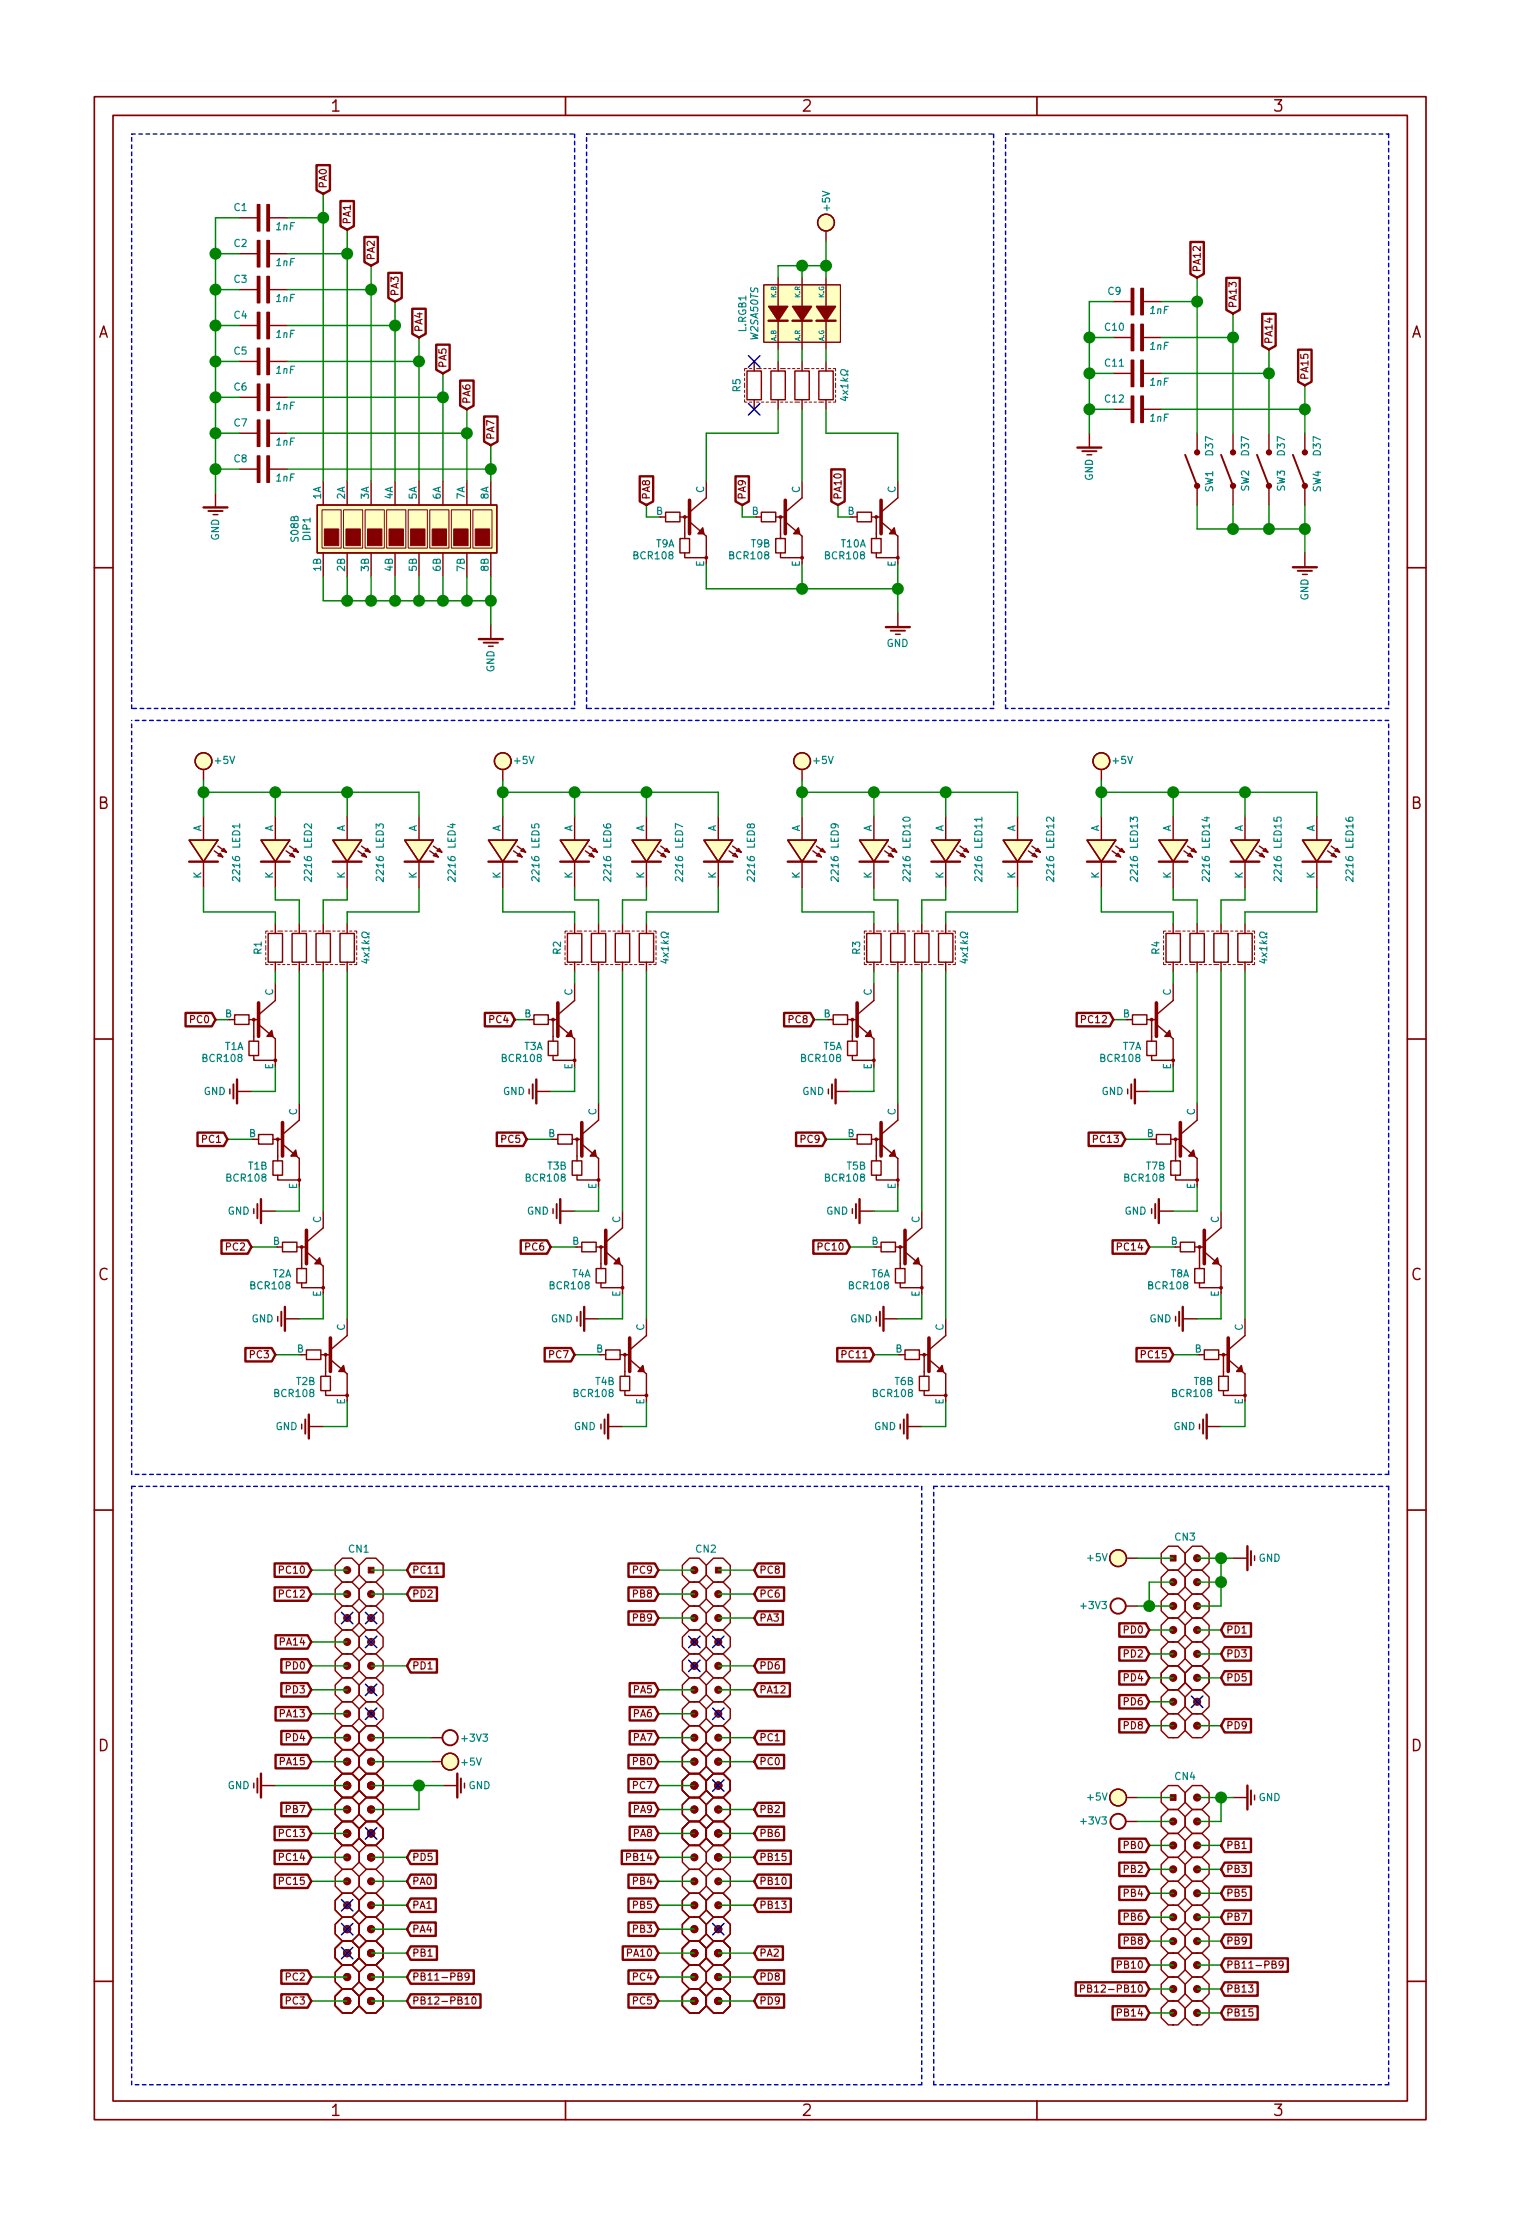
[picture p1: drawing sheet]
<svg xmlns="http://www.w3.org/2000/svg" width="162mm" height="235mm" viewBox="0 0 162 235" stroke-linecap="round" stroke-linejoin="round" font-family="sans-serif">
<defs><g id="words">
<g font-size="1.7" fill="#840000">
<text x="35" y="11.8">1</text>
<text x="85" y="11.8">2</text>
<text x="135" y="11.8">3</text>
<text x="10.4" y="35.8">A</text>
<text x="149.7" y="35.8">A</text>
<text x="10.4" y="85.8">B</text>
<text x="149.7" y="85.8">B</text>
<text x="10.4" y="135.8">C</text>
<text x="149.7" y="135.8">C</text>
<text x="10.4" y="185.8">D</text>
<text x="149.7" y="185.8">D</text>
<text x="35" y="224.5">1</text>
<text x="85" y="224.5">2</text>
<text x="135" y="224.5">3</text>
</g>
<g font-size="1.1" fill="#008484">
<text x="24.9" y="22.4">C1</text>
<text x="88.1" y="22.4" transform="rotate(-90 88.1 22.4)">+5V</text>
<text x="24.9" y="26.2">C2</text>
<text x="29.4" y="24.4">1nF</text>
<text x="29.4" y="28.2">1nF</text>
<text x="24.9" y="33.8">C4</text>
<text x="24.9" y="30">C3</text>
<text x="29.4" y="35.9">1nF</text>
<text x="29.4" y="32.1">1nF</text>
<text x="79.2" y="35.2" transform="rotate(-90 79.2 35.2)">L.RGB1</text>
<text x="117.3" y="35.1">C10</text>
<text x="117.6" y="31.3">C9</text>
<text x="122.1" y="33.3">1nF</text>
<text x="24.9" y="41.5">C6</text>
<text x="24.9" y="37.6">C5</text>
<text x="29.4" y="39.7">1nF</text>
<text x="78.6" y="41.6" transform="rotate(-90 78.6 41.6)">R5</text>
<text x="80.4" y="36" transform="rotate(-90 80.4 36)">W2SA50TS</text>
<text x="117.3" y="38.9">C11</text>
<text x="122.1" y="40.9">1nF</text>
<text x="122.1" y="37.1">1nF</text>
<text x="24.9" y="45.3">C7</text>
<text x="29.4" y="47.3">1nF</text>
<text x="29.4" y="43.5">1nF</text>
<text x="90" y="42" transform="rotate(-90 90 42)">4x1k</text>
<text x="117.3" y="42.7">C12</text>
<text x="122.1" y="44.8">1nF</text>
<text x="24.9" y="49.1">C8</text>
<text x="29.4" y="51.1">1nF</text>
<text x="34.1" y="53" transform="rotate(-90 34.1 53)">1A</text>
<text x="36.6" y="53" transform="rotate(-90 36.6 53)">2A</text>
<text x="39.1" y="53" transform="rotate(-90 39.1 53)">3A</text>
<text x="41.7" y="53" transform="rotate(-90 41.7 53)">4A</text>
<text x="44.2" y="53" transform="rotate(-90 44.2 53)">5A</text>
<text x="46.8" y="53" transform="rotate(-90 46.8 53)">6A</text>
<text x="49.3" y="53" transform="rotate(-90 49.3 53)">7A</text>
<text x="51.8" y="53" transform="rotate(-90 51.8 53)">8A</text>
<text x="74.7" y="52.3" transform="rotate(-90 74.7 52.3)">C</text>
<text x="84.9" y="52.3" transform="rotate(-90 84.9 52.3)">C</text>
<text x="95" y="52.3" transform="rotate(-90 95 52.3)">C</text>
<text x="116" y="51" transform="rotate(-90 116 51)">GND</text>
<text x="128.7" y="52.2" transform="rotate(-90 128.7 52.2)">SW1</text>
<text x="128.7" y="48.3" transform="rotate(-90 128.7 48.3)">D37</text>
<text x="132.5" y="52.1" transform="rotate(-90 132.5 52.1)">SW2</text>
<text x="132.5" y="48.3" transform="rotate(-90 132.5 48.3)">D37</text>
<text x="136.3" y="52.1" transform="rotate(-90 136.3 52.1)">SW3</text>
<text x="136.3" y="48.3" transform="rotate(-90 136.3 48.3)">D37</text>
<text x="140.1" y="52.2" transform="rotate(-90 140.1 52.2)">SW4</text>
<text x="140.1" y="48.3" transform="rotate(-90 140.1 48.3)">D37</text>
<text x="23.2" y="57.4" transform="rotate(-90 23.2 57.4)">GND</text>
<text x="31.7" y="57.5" transform="rotate(-90 31.7 57.5)">S08B</text>
<text x="32.9" y="57.3" transform="rotate(-90 32.9 57.3)">DIP1</text>
<text x="67.3" y="59.4">BCR108</text>
<text x="69.6" y="54.6">B</text>
<text x="69.6" y="58.1">T9A</text>
<text x="77.4" y="59.4">BCR108</text>
<text x="79.7" y="58.1">T9B</text>
<text x="79.8" y="54.6">B</text>
<text x="87.6" y="59.4">BCR108</text>
<text x="89.2" y="58.1">T10A</text>
<text x="89.9" y="54.6">B</text>
<text x="34.1" y="60.6" transform="rotate(-90 34.1 60.6)">1B</text>
<text x="36.6" y="60.6" transform="rotate(-90 36.6 60.6)">2B</text>
<text x="39.1" y="60.6" transform="rotate(-90 39.1 60.6)">3B</text>
<text x="41.7" y="60.6" transform="rotate(-90 41.7 60.6)">4B</text>
<text x="44.2" y="60.6" transform="rotate(-90 44.2 60.6)">5B</text>
<text x="46.8" y="60.6" transform="rotate(-90 46.8 60.6)">6B</text>
<text x="49.3" y="60.6" transform="rotate(-90 49.3 60.6)">7B</text>
<text x="51.8" y="60.6" transform="rotate(-90 51.8 60.6)">8B</text>
<text x="74.7" y="60.2" transform="rotate(-90 74.7 60.2)">E</text>
<text x="84.9" y="60.2" transform="rotate(-90 84.9 60.2)">E</text>
<text x="95" y="60.2" transform="rotate(-90 95 60.2)">E</text>
<text x="138.8" y="63.7" transform="rotate(-90 138.8 63.7)">GND</text>
<text x="52.5" y="71.3" transform="rotate(-90 52.5 71.3)">GND</text>
<text x="94.1" y="68.7">GND</text>
<text x="22.9" y="81.1">+5V</text>
<text x="54.6" y="81.1">+5V</text>
<text x="86.4" y="81.1">+5V</text>
<text x="118.1" y="81.1">+5V</text>
<text x="21.4" y="88.3" transform="rotate(-90 21.4 88.3)">A</text>
<text x="29" y="88.3" transform="rotate(-90 29 88.3)">A</text>
<text x="36.6" y="88.3" transform="rotate(-90 36.6 88.3)">A</text>
<text x="44.2" y="88.3" transform="rotate(-90 44.2 88.3)">A</text>
<text x="53.1" y="88.3" transform="rotate(-90 53.1 88.3)">A</text>
<text x="60.7" y="88.3" transform="rotate(-90 60.7 88.3)">A</text>
<text x="68.4" y="88.3" transform="rotate(-90 68.4 88.3)">A</text>
<text x="76" y="88.3" transform="rotate(-90 76 88.3)">A</text>
<text x="84.9" y="88.3" transform="rotate(-90 84.9 88.3)">A</text>
<text x="92.5" y="88.3" transform="rotate(-90 92.5 88.3)">A</text>
<text x="96.6" y="90" transform="rotate(-90 96.6 90)">LED10</text>
<text x="100.1" y="88.3" transform="rotate(-90 100.1 88.3)">A</text>
<text x="104.2" y="90" transform="rotate(-90 104.2 90)">LED11</text>
<text x="107.7" y="88.3" transform="rotate(-90 107.7 88.3)">A</text>
<text x="111.8" y="90" transform="rotate(-90 111.8 90)">LED12</text>
<text x="116.6" y="88.3" transform="rotate(-90 116.6 88.3)">A</text>
<text x="120.7" y="90" transform="rotate(-90 120.7 90)">LED13</text>
<text x="124.2" y="88.3" transform="rotate(-90 124.2 88.3)">A</text>
<text x="128.3" y="90" transform="rotate(-90 128.3 90)">LED14</text>
<text x="131.9" y="88.3" transform="rotate(-90 131.9 88.3)">A</text>
<text x="136" y="90" transform="rotate(-90 136 90)">LED15</text>
<text x="139.5" y="88.3" transform="rotate(-90 139.5 88.3)">A</text>
<text x="143.6" y="90" transform="rotate(-90 143.6 90)">LED16</text>
<text x="21.4" y="93.3" transform="rotate(-90 21.4 93.3)">K</text>
<text x="25.5" y="93.3" transform="rotate(-90 25.5 93.3)">2216</text>
<text x="25.5" y="90" transform="rotate(-90 25.5 90)">LED1</text>
<text x="29" y="93.3" transform="rotate(-90 29 93.3)">K</text>
<text x="33.1" y="93.3" transform="rotate(-90 33.1 93.3)">2216</text>
<text x="33.1" y="90" transform="rotate(-90 33.1 90)">LED2</text>
<text x="36.6" y="93.3" transform="rotate(-90 36.6 93.3)">K</text>
<text x="40.7" y="93.3" transform="rotate(-90 40.7 93.3)">2216</text>
<text x="40.7" y="90" transform="rotate(-90 40.7 90)">LED3</text>
<text x="44.2" y="93.3" transform="rotate(-90 44.2 93.3)">K</text>
<text x="48.3" y="93.3" transform="rotate(-90 48.3 93.3)">2216</text>
<text x="48.3" y="90" transform="rotate(-90 48.3 90)">LED4</text>
<text x="53.1" y="93.3" transform="rotate(-90 53.1 93.3)">K</text>
<text x="57.2" y="93.3" transform="rotate(-90 57.2 93.3)">2216</text>
<text x="57.2" y="90" transform="rotate(-90 57.2 90)">LED5</text>
<text x="60.7" y="93.3" transform="rotate(-90 60.7 93.3)">K</text>
<text x="64.8" y="93.3" transform="rotate(-90 64.8 93.3)">2216</text>
<text x="64.8" y="90" transform="rotate(-90 64.8 90)">LED6</text>
<text x="68.4" y="93.3" transform="rotate(-90 68.4 93.3)">K</text>
<text x="72.5" y="93.3" transform="rotate(-90 72.5 93.3)">2216</text>
<text x="72.5" y="90" transform="rotate(-90 72.5 90)">LED7</text>
<text x="76" y="93.3" transform="rotate(-90 76 93.3)">K</text>
<text x="80.1" y="93.3" transform="rotate(-90 80.1 93.3)">2216</text>
<text x="80.1" y="90" transform="rotate(-90 80.1 90)">LED8</text>
<text x="84.9" y="93.3" transform="rotate(-90 84.9 93.3)">K</text>
<text x="89" y="93.3" transform="rotate(-90 89 93.3)">2216</text>
<text x="89" y="90" transform="rotate(-90 89 90)">LED9</text>
<text x="92.5" y="93.3" transform="rotate(-90 92.5 93.3)">K</text>
<text x="96.6" y="93.3" transform="rotate(-90 96.6 93.3)">2216</text>
<text x="100.1" y="93.3" transform="rotate(-90 100.1 93.3)">K</text>
<text x="104.2" y="93.3" transform="rotate(-90 104.2 93.3)">2216</text>
<text x="107.7" y="93.3" transform="rotate(-90 107.7 93.3)">K</text>
<text x="111.8" y="93.3" transform="rotate(-90 111.8 93.3)">2216</text>
<text x="116.6" y="93.3" transform="rotate(-90 116.6 93.3)">K</text>
<text x="120.7" y="93.3" transform="rotate(-90 120.7 93.3)">2216</text>
<text x="124.2" y="93.3" transform="rotate(-90 124.2 93.3)">K</text>
<text x="128.3" y="93.3" transform="rotate(-90 128.3 93.3)">2216</text>
<text x="131.9" y="93.3" transform="rotate(-90 131.9 93.3)">K</text>
<text x="136" y="93.3" transform="rotate(-90 136 93.3)">2216</text>
<text x="139.5" y="93.3" transform="rotate(-90 139.5 93.3)">K</text>
<text x="143.6" y="93.3" transform="rotate(-90 143.6 93.3)">2216</text>
<text x="27.8" y="101.2" transform="rotate(-90 27.8 101.2)">R1</text>
<text x="39.2" y="101.7" transform="rotate(-90 39.2 101.7)">4x1k</text>
<text x="59.5" y="101.2" transform="rotate(-90 59.5 101.2)">R2</text>
<text x="70.9" y="101.7" transform="rotate(-90 70.9 101.7)">4x1k</text>
<text x="91.3" y="101.2" transform="rotate(-90 91.3 101.2)">R3</text>
<text x="102.7" y="101.7" transform="rotate(-90 102.7 101.7)">4x1k</text>
<text x="123" y="101.2" transform="rotate(-90 123 101.2)">R4</text>
<text x="134.4" y="101.7" transform="rotate(-90 134.4 101.7)">4x1k</text>
<text x="23.9" y="108">B</text>
<text x="29" y="105.7" transform="rotate(-90 29 105.7)">C</text>
<text x="55.6" y="108">B</text>
<text x="60.7" y="105.7" transform="rotate(-90 60.7 105.7)">C</text>
<text x="87.4" y="108">B</text>
<text x="92.5" y="105.7" transform="rotate(-90 92.5 105.7)">C</text>
<text x="119.1" y="108">B</text>
<text x="124.2" y="105.7" transform="rotate(-90 124.2 105.7)">C</text>
<text x="21.6" y="112.7">BCR108</text>
<text x="23.9" y="111.4">T1A</text>
<text x="29" y="113.5" transform="rotate(-90 29 113.5)">E</text>
<text x="53.3" y="112.7">BCR108</text>
<text x="55.6" y="111.4">T3A</text>
<text x="60.7" y="113.5" transform="rotate(-90 60.7 113.5)">E</text>
<text x="85.1" y="112.7">BCR108</text>
<text x="87.4" y="111.4">T5A</text>
<text x="92.5" y="113.5" transform="rotate(-90 92.5 113.5)">E</text>
<text x="116.8" y="112.7">BCR108</text>
<text x="119.1" y="111.4">T7A</text>
<text x="124.2" y="113.5" transform="rotate(-90 124.2 113.5)">E</text>
<text x="21.6" y="116.2">GND</text>
<text x="31.5" y="118.4" transform="rotate(-90 31.5 118.4)">C</text>
<text x="53.4" y="116.2">GND</text>
<text x="63.3" y="118.4" transform="rotate(-90 63.3 118.4)">C</text>
<text x="85.1" y="116.2">GND</text>
<text x="95" y="118.4" transform="rotate(-90 95 118.4)">C</text>
<text x="116.9" y="116.2">GND</text>
<text x="126.8" y="118.4" transform="rotate(-90 126.8 118.4)">C</text>
<text x="24.1" y="125.4">BCR108</text>
<text x="26.4" y="124.1">T1B</text>
<text x="26.4" y="120.7">B</text>
<text x="55.9" y="125.4">BCR108</text>
<text x="58.1" y="124.1">T3B</text>
<text x="58.2" y="120.7">B</text>
<text x="87.6" y="125.4">BCR108</text>
<text x="89.9" y="124.1">T5B</text>
<text x="89.9" y="120.7">B</text>
<text x="119.4" y="125.4">BCR108</text>
<text x="121.6" y="124.1">T7B</text>
<text x="121.7" y="120.7">B</text>
<text x="24.2" y="128.9">GND</text>
<text x="31.5" y="126.2" transform="rotate(-90 31.5 126.2)">E</text>
<text x="34.1" y="129.8" transform="rotate(-90 34.1 129.8)">C</text>
<text x="55.9" y="128.9">GND</text>
<text x="63.3" y="126.2" transform="rotate(-90 63.3 126.2)">E</text>
<text x="65.8" y="129.8" transform="rotate(-90 65.8 129.8)">C</text>
<text x="87.7" y="128.9">GND</text>
<text x="95" y="126.2" transform="rotate(-90 95 126.2)">E</text>
<text x="97.6" y="129.8" transform="rotate(-90 97.6 129.8)">C</text>
<text x="119.3" y="128.9">GND</text>
<text x="126.8" y="126.2" transform="rotate(-90 126.8 126.2)">E</text>
<text x="129.3" y="129.8" transform="rotate(-90 129.3 129.8)">C</text>
<text x="26.6" y="136.8">BCR108</text>
<text x="29" y="132.1">B</text>
<text x="29" y="135.6">T2A</text>
<text x="34.1" y="137.6" transform="rotate(-90 34.1 137.6)">E</text>
<text x="58.4" y="136.8">BCR108</text>
<text x="60.7" y="132.1">B</text>
<text x="60.7" y="135.6">T4A</text>
<text x="65.8" y="137.6" transform="rotate(-90 65.8 137.6)">E</text>
<text x="90.1" y="136.8">BCR108</text>
<text x="92.5" y="132.1">B</text>
<text x="92.5" y="135.6">T6A</text>
<text x="97.6" y="137.6" transform="rotate(-90 97.6 137.6)">E</text>
<text x="121.9" y="136.8">BCR108</text>
<text x="124.2" y="132.1">B</text>
<text x="124.2" y="135.6">T8A</text>
<text x="129.3" y="137.6" transform="rotate(-90 129.3 137.6)">E</text>
<text x="26.7" y="140.3">GND</text>
<text x="31.5" y="143.5">B</text>
<text x="36.6" y="141.2" transform="rotate(-90 36.6 141.2)">C</text>
<text x="58.4" y="140.3">GND</text>
<text x="63.2" y="143.5">B</text>
<text x="68.4" y="141.2" transform="rotate(-90 68.4 141.2)">C</text>
<text x="90.2" y="140.3">GND</text>
<text x="95" y="143.5">B</text>
<text x="100.1" y="141.2" transform="rotate(-90 100.1 141.2)">C</text>
<text x="121.9" y="140.3">GND</text>
<text x="126.7" y="143.5">B</text>
<text x="131.9" y="141.2" transform="rotate(-90 131.9 141.2)">C</text>
<text x="29.2" y="148.3">BCR108</text>
<text x="31.4" y="147">T2B</text>
<text x="36.6" y="149.1" transform="rotate(-90 36.6 149.1)">E</text>
<text x="60.9" y="148.3">BCR108</text>
<text x="63.2" y="147">T4B</text>
<text x="68.4" y="149.1" transform="rotate(-90 68.4 149.1)">E</text>
<text x="92.7" y="148.3">BCR108</text>
<text x="94.9" y="147">T6B</text>
<text x="100.1" y="149.1" transform="rotate(-90 100.1 149.1)">E</text>
<text x="124.4" y="148.3">BCR108</text>
<text x="126.7" y="147">T8B</text>
<text x="131.9" y="149.1" transform="rotate(-90 131.9 149.1)">E</text>
<text x="29.2" y="151.8">GND</text>
<text x="60.9" y="151.8">GND</text>
<text x="92.7" y="151.8">GND</text>
<text x="124.5" y="151.8">GND</text>
<text x="37" y="164.8">CN1</text>
<text x="73.8" y="164.8">CN2</text>
<text x="115.4" y="165.7">+5V</text>
<text x="124.7" y="163.5">CN3</text>
<text x="133.5" y="165.7">GND</text>
<text x="114.8" y="170.8">+3V3</text>
<text x="49.1" y="184.8">+3V3</text>
<text x="24.2" y="189.9">GND</text>
<text x="49" y="187.4">+5V</text>
<text x="49.7" y="189.9">GND</text>
<text x="115.4" y="191.1">+5V</text>
<text x="124.7" y="188.9">CN4</text>
<text x="133.5" y="191.1">GND</text>
<text x="114.8" y="193.6">+3V3</text>
</g>
<g font-size="1.1" fill="#840000">
<text x="34.7" y="20.1" transform="rotate(-90 34.7 20.1)">PA0</text>
<text x="37.2" y="23.9" transform="rotate(-90 37.2 23.9)">PA1</text>
<text x="39.8" y="27.7" transform="rotate(-90 39.8 27.7)">PA2</text>
<text x="127.4" y="29" transform="rotate(-90 127.4 29)">PA12</text>
<text x="42.3" y="31.5" transform="rotate(-90 42.3 31.5)">PA3</text>
<text x="44.8" y="35.3" transform="rotate(-90 44.8 35.3)">PA4</text>
<text x="131.2" y="32.8" transform="rotate(-90 131.2 32.8)">PA13</text>
<text x="47.4" y="39.1" transform="rotate(-90 47.4 39.1)">PA5</text>
<text x="135" y="36.6" transform="rotate(-90 135 36.6)">PA14</text>
<text x="138.8" y="40.4" transform="rotate(-90 138.8 40.4)">PA15</text>
<text x="49.9" y="42.9" transform="rotate(-90 49.9 42.9)">PA6</text>
<text x="52.5" y="46.7" transform="rotate(-90 52.5 46.7)">PA7</text>
<text x="69" y="53.1" transform="rotate(-90 69 53.1)">PA8</text>
<text x="79.1" y="53.1" transform="rotate(-90 79.1 53.1)">PA9</text>
<text x="89.3" y="53.1" transform="rotate(-90 89.3 53.1)">PA10</text>
<text x="20.3" y="108.6">PC0</text>
<text x="52" y="108.6">PC4</text>
<text x="83.8" y="108.6">PC8</text>
<text x="115" y="108.6">PC12</text>
<text x="21.6" y="121.3">PC1</text>
<text x="53.3" y="121.3">PC5</text>
<text x="85.1" y="121.3">PC9</text>
<text x="116.2" y="121.3">PC13</text>
<text x="24.1" y="132.7">PC2</text>
<text x="55.9" y="132.7">PC6</text>
<text x="87" y="132.7">PC10</text>
<text x="118.8" y="132.7">PC14</text>
<text x="26.6" y="144.1">PC3</text>
<text x="58.4" y="144.1">PC7</text>
<text x="89.6" y="144.1">PC11</text>
<text x="121.3" y="144.1">PC15</text>
<text x="29.9" y="167">PC10</text>
<text x="43.7" y="167">PC11</text>
<text x="67.3" y="167">PC9</text>
<text x="80.5" y="167">PC8</text>
<text x="29.9" y="169.5">PC12</text>
<text x="43.7" y="169.5">PD2</text>
<text x="67.3" y="169.5">PB8</text>
<text x="67.3" y="172.1">PB9</text>
<text x="80.5" y="169.5">PC6</text>
<text x="80.5" y="172.1">PA3</text>
<text x="119.4" y="173.4">PD0</text>
<text x="130" y="173.4">PD1</text>
<text x="29.9" y="174.6">PA14</text>
<text x="30.5" y="177.2">PD0</text>
<text x="30.5" y="179.7">PD3</text>
<text x="43.7" y="177.2">PD1</text>
<text x="67.3" y="179.7">PA5</text>
<text x="80.5" y="179.7">PA12</text>
<text x="80.5" y="177.2">PD6</text>
<text x="119.4" y="178.4">PD4</text>
<text x="119.4" y="175.9">PD2</text>
<text x="130" y="175.9">PD3</text>
<text x="130" y="178.4">PD5</text>
<text x="29.9" y="182.2">PA13</text>
<text x="30.5" y="184.8">PD4</text>
<text x="67.3" y="182.2">PA6</text>
<text x="67.3" y="184.8">PA7</text>
<text x="80.5" y="184.8">PC1</text>
<text x="119.4" y="181">PD6</text>
<text x="119.4" y="183.5">PD8</text>
<text x="130" y="183.5">PD9</text>
<text x="29.9" y="187.3">PA15</text>
<text x="67.3" y="187.3">PB0</text>
<text x="67.3" y="189.9">PC7</text>
<text x="80.5" y="187.3">PC0</text>
<text x="29.9" y="194.9">PC13</text>
<text x="29.9" y="197.5">PC14</text>
<text x="30.5" y="192.4">PB7</text>
<text x="43.7" y="197.5">PD5</text>
<text x="66.7" y="197.5">PB14</text>
<text x="67.3" y="194.9">PA8</text>
<text x="67.3" y="192.4">PA9</text>
<text x="80.5" y="192.4">PB2</text>
<text x="80.5" y="194.9">PB6</text>
<text x="80.5" y="197.5">PB15</text>
<text x="119.4" y="196.2">PB0</text>
<text x="130" y="196.2">PB1</text>
<text x="29.9" y="200">PC15</text>
<text x="43.7" y="200">PA0</text>
<text x="43.7" y="202.6">PA1</text>
<text x="67.3" y="202.6">PB5</text>
<text x="67.3" y="200">PB4</text>
<text x="80.5" y="200">PB10</text>
<text x="80.5" y="202.6">PB13</text>
<text x="119.4" y="203.8">PB6</text>
<text x="119.4" y="198.8">PB2</text>
<text x="119.4" y="201.3">PB4</text>
<text x="130" y="203.8">PB7</text>
<text x="130" y="201.3">PB5</text>
<text x="130" y="198.8">PB3</text>
<text x="43.7" y="207.6">PB1</text>
<text x="43.7" y="205.1">PA4</text>
<text x="66.7" y="207.6">PA10</text>
<text x="67.3" y="205.1">PB3</text>
<text x="80.5" y="207.6">PA2</text>
<text x="118.8" y="208.9">PB10</text>
<text x="119.4" y="206.4">PB8</text>
<text x="130" y="206.4">PB9</text>
<text x="130" y="208.9">PB11-PB9</text>
<text x="30.5" y="210.2">PC2</text>
<text x="30.5" y="212.7">PC3</text>
<text x="43.7" y="212.7">PB12-PB10</text>
<text x="43.7" y="210.2">PB11-PB9</text>
<text x="67.3" y="210.2">PC4</text>
<text x="67.3" y="212.7">PC5</text>
<text x="80.5" y="210.2">PD8</text>
<text x="80.5" y="212.7">PD9</text>
<text x="115.7" y="211.5">PB12-PB10</text>
<text x="118.8" y="214">PB14</text>
<text x="130" y="214">PB15</text>
<text x="130" y="211.5">PB13</text>
</g>
<g font-size=".7" fill="#008484">
<text x="82.3" y="31.6" transform="rotate(-90 82.3 31.6)">K.B</text>
<text x="84.9" y="31.6" transform="rotate(-90 84.9 31.6)">K.R</text>
<text x="87.4" y="31.6" transform="rotate(-90 87.4 31.6)">K.G</text>
<text x="82.3" y="36.2" transform="rotate(-90 82.3 36.2)">A.B</text>
<text x="84.9" y="36.2" transform="rotate(-90 84.9 36.2)">A.R</text>
<text x="87.4" y="36.2" transform="rotate(-90 87.4 36.2)">A.G</text>
</g>
</g></defs>
<g fill="none" stroke="#840000" stroke-width=".18">
<path d="M10 10.3h141.3v214.6h-141.3zM12 12.2h137.3v210.8h-137.3zM60 10.3v1.9M110 10.3v1.9M10 60.2h2M149.3 60.2h2M10 110.3h2M149.3 110.3h2M10 160.2h2M149.3 160.2h2M10 210.3h2M149.3 210.3h2"/>
<path d="M60 223v1.9M110 223v1.9"/>
</g>
<g fill="none" stroke="#840000" stroke-width=".15">
<path d="M25.4 23.1h1.9M25.4 26.9h1.9M25.4 38.4h1.9M25.4 34.5h1.9M25.4 30.7h1.9M28.6 23.1h1.9M28.6 26.9h1.9M28.6 38.4h1.9M28.6 34.5h1.9M28.6 30.7h1.9M79.2 39.4h1.6v3h-1.6zM80 38.4v1"/>
<path d="M81.8 39.4h1.5v3h-1.5zM82.5 29.5v3M82.5 34.2v2.9M82.5 38.4v1M84.3 39.4h1.6v3h-1.6zM85.1 29.5v3M85.1 34.2v2.9M85.1 38.4v1M86.9 39.4h1.5v3h-1.5zM87.6 24.6v1.1M87.6 29.5v3M87.6 34.2v2.9"/>
<path d="M87.6 38.4v1M118.1 39.6h1.9M118.1 35.8h1.9M118.1 32h1.9M121.3 39.6h1.9M121.3 35.8h1.9M121.3 32h1.9M22.6 54.6h.5M22.9 52.3v1.5M25.4 49.8h1.9M25.4 46h1.9M25.4 42.2h1.9"/>
<path d="M28.6 49.8h1.9M28.6 46h1.9M28.6 42.2h1.9M33.7 53.6h19v5.1h-19zM34.3 51.1v2.5M34.3 58.7v2.5M36.8 51.1v2.5M36.8 58.7v2.5M39.4 51.1v2.5M39.4 58.7v2.5M41.9 51.1v2.5M41.9 58.7v2.5"/>
<path d="M44.4 51.1v2.5M44.4 58.7v2.5M47 51.1v2.5M47 58.7v2.5M49.5 51.1v2.5M49.5 58.7v2.5M52.1 51.1v2.5M52.1 58.7v2.5M70.6 54.4h1.5v1h-1.5zM72.1 57.2h1.1v1.5h-1.1zM72.1 54.9h1.1M72.6 58.7v.5h2.3"/>
<path d="M72.6 54.9v2.3M73.2 55.4l1.7 1.5v2.8M74.9 51.1v1.7l-1.7 1.6M80 42.4v1M80.8 54.4h1.5v1h-1.5zM82.3 57.2h1v1.5h-1zM82.3 54.9h1M82.5 42.4v1M82.8 58.7v.5h2.3M82.8 54.9v2.3M83.3 55.4l1.8 1.5v2.8M85.1 42.4v1"/>
<path d="M85.1 51.1v1.7l-1.8 1.6M87.6 42.4v1M90.9 54.4h1.6v1h-1.6zM92.5 57.2h1v1.5h-1zM92.5 54.9h1M93 58.7v.5h2.2M93 54.9v2.3M93.5 55.4l1.7 1.5v2.8M95.2 51.1v1.7l-1.7 1.6M115.3 48.3h.5M115.6 46v1.5M118.1 43.4h1.9"/>
<path d="M121.3 43.4h1.9M127 46v2M127 51.6v2M130.8 46v2M130.8 51.6v2M134.6 46v2M134.6 51.6v2M138.4 46v2M138.4 51.6v2M138.4 58.7v1.5M51.8 68.6h.5M52.1 66.3v1.5"/>
<path d="M95 67.3h.5M95.2 65v1.5M138.2 61h.5M20.1 89.2h3l-1.5 2.2zM21.6 81.8v1M21.6 86.6v2.6M21.6 91.6v2.6M22.7 90.3l.9 .6M23.1 89.8l.9 .6M23.4 90.6l.2 .3-.5-.1zM23.5 90.3l.2-.3 .3 .4zM27.7 89.2h3l-1.5 2.2z"/>
<path d="M28.4 99.1h1.6v3h-1.6zM29.2 86.6v2.6M29.2 91.6v2.6M29.2 98v1.1M30.4 90.3l.8 .6M30.7 89.8l.9 .6M31 99.1h1.5v3h-1.5zM31 90.6l.2 .3-.5-.1zM31.1 90.3l.3-.3 .2 .4zM31.7 98v1.1M33.5 99.1h1.6v3h-1.6zM34.3 98v1.1"/>
<path d="M35.3 89.2h3.1l-1.6 2.2zM36.1 99.1h1.5v3h-1.5zM36.8 86.6v2.6M36.8 91.6v2.6M36.8 98v1.1M38 90.3l.9 .6M38.4 90.8l.2-.2 .3 .3zM38.4 89.8l.8 .6M38.7 90.3l.3-.3 .2 .4zM42.9 89.2h3.1l-1.6 2.2zM44.4 86.6v2.6M44.4 91.6v2.6"/>
<path d="M45.6 90.3l.9 .6M46 89.8l.9 .6M46.2 90.6l.3 .3-.5-.1zM46.4 90.3l.2-.3 .3 .4zM51.8 89.2h3.1l-1.6 2.2zM53.3 81.8v1M53.3 86.6v2.6M53.3 91.6v2.6M54.5 90.3l.9 .6M54.9 90.8l.2-.2 .3 .3zM54.9 89.8l.9 .6M55.2 90.3l.3-.3 .3 .4z"/>
<path d="M59.4 89.2h3.1l-1.5 2.2zM60.2 99.1h1.5v3h-1.5zM61 86.6v2.6M61 91.6v2.6M61 98v1.1M62.1 90.3l.9 .6M62.5 90.8l.2-.2 .3 .3zM62.5 89.8l.9 .6M62.7 99.1h1.6v3h-1.6zM62.9 90.3l.2-.3 .3 .4zM63.5 98v1.1M65.3 99.1h1.5v3h-1.5z"/>
<path d="M66 98v1.1M67.1 89.2h3l-1.5 2.2zM67.8 99.1h1.5v3h-1.5zM68.6 86.6v2.6M68.6 91.6v2.6M68.6 98v1.1M69.7 90.3l.9 .6M70.1 90.8l.3-.2 .2 .3zM70.1 89.8l.9 .6M70.5 90.3l.2-.3 .3 .4zM74.7 89.2h3l-1.5 2.2zM76.2 86.6v2.6"/>
<path d="M76.2 91.6v2.6M77.3 90.3l.9 .6M77.7 90.8l.3-.2 .2 .3zM77.7 89.8l.9 .6M78.1 90.3l.3-.3 .2 .4zM83.6 89.2h3l-1.5 2.2zM85.1 81.8v1M85.1 86.6v2.6M85.1 91.6v2.6M86.2 90.3l.9 .6M86.6 90.8l.3-.2 .2 .3zM86.6 89.8l.9 .6"/>
<path d="M87 90.3l.2-.3 .3 .4zM91.2 89.2h3l-1.5 2.2zM91.9 99.1h1.6v3h-1.6zM92.7 86.6v2.6M92.7 91.6v2.6M92.7 98v1.1M93.9 90.3l.8 .6M94.2 89.8l.9 .6M94.5 99.1h1.5v3h-1.5zM94.5 90.6l.2 .3-.5-.1zM94.6 90.3l.3-.3 .2 .4zM95.2 98v1.1"/>
<path d="M97 99.1h1.6v3h-1.6zM97.8 98v1.1M98.8 89.2h3.1l-1.6 2.2zM99.6 99.1h1.5v3h-1.5zM100.3 86.6v2.6M100.3 91.6v2.6M100.3 98v1.1M101.5 90.3l.9 .6M101.9 90.8l.2-.2 .3 .3zM101.9 89.8l.8 .6M102.2 90.3l.3-.3 .2 .4zM106.4 89.2h3.1l-1.6 2.2z"/>
<path d="M107.9 86.6v2.6M107.9 91.6v2.6M109.1 90.3l.9 .6M109.5 90.8l.2-.2 .3 .3zM109.5 89.8l.9 .6M109.9 90.3l.2-.3 .3 .4zM115.3 89.2h3.1l-1.6 2.2zM116.8 81.8v1M116.8 86.6v2.6M116.8 91.6v2.6M118 90.3l.9 .6M118.4 90.8l.2-.2 .3 .3z"/>
<path d="M118.4 89.8l.9 .6M118.7 90.3l.3-.3 .3 .4zM122.9 89.2h3.1l-1.5 2.2zM123.7 99.1h1.5v3h-1.5zM124.5 86.6v2.6M124.5 91.6v2.6M124.5 98v1.1M125.6 90.3l.9 .6M126 90.8l.2-.2 .3 .3zM126 89.8l.9 .6M126.2 99.1h1.6v3h-1.6zM126.4 90.3l.2-.3 .3 .4z"/>
<path d="M127 98v1.1M128.8 99.1h1.5v3h-1.5zM129.5 98v1.1M130.6 89.2h3l-1.5 2.2zM131.3 99.1h1.5v3h-1.5zM132.1 86.6v2.6M132.1 91.6v2.6M132.1 98v1.1M133.2 90.3l.9 .6M133.6 90.8l.3-.2 .2 .3zM133.6 89.8l.9 .6M134 90.3l.2-.3 .3 .4z"/>
<path d="M138.2 89.2h3l-1.5 2.2zM139.7 86.6v2.6M139.7 91.6v2.6M140.8 90.3l.9 .6M141.2 89.8l.9 .6M141.5 90.6l.2 .3-.5-.1zM141.6 90.3l.3-.3 .2 .4zM24.4 115.6v.5M24.9 107.7h1.5v1h-1.5zM25.1 115.8h1.6M26.4 110.5h1v1.5h-1zM26.4 108.2h1"/>
<path d="M26.9 112v.5h2.3M26.9 108.2v2.3M27.4 108.7l1.8 1.5v2.8M29.2 102.1v1M29.2 104.4v1.8l-1.8 1.5M31.7 102.1v1M31.7 117.1v1.8l-1.7 1.5M34.3 102.1v1M36.8 102.1v1M56.1 115.6v.5M56.6 107.7h1.6v1h-1.6zM56.9 115.8h1.5"/>
<path d="M58.2 110.5h1v1.5h-1zM58.2 108.2h1M58.7 112v.5h2.3M58.7 108.2v2.3M59.2 108.7l1.8 1.5v2.8M61 102.1v1M61 104.4v1.8l-1.8 1.5M63.5 102.1v1M63.5 117.1v1.8l-1.8 1.5M66 102.1v1M68.6 102.1v1M87.9 115.6v.5"/>
<path d="M88.4 107.7h1.5v1h-1.5zM88.6 115.8h1.6M89.9 110.5h1v1.5h-1zM89.9 108.2h1M90.4 112v.5h2.3M90.4 108.2v2.3M90.9 108.7l1.8 1.5v2.8M92.7 102.1v1M92.7 104.4v1.8l-1.8 1.5M95.2 102.1v1M95.2 117.1v1.8l-1.7 1.5M97.8 102.1v1"/>
<path d="M100.3 102.1v1M119.6 115.6v.5M120.1 107.7h1.6v1h-1.6zM120.4 115.8h1.5M121.7 110.5h1v1.5h-1zM121.7 108.2h1M122.2 112v.5h2.3M122.2 108.2v2.3M122.7 108.7l1.8 1.5v2.8M124.5 102.1v1M124.5 104.4v1.8l-1.8 1.5M127 102.1v1"/>
<path d="M127 117.1v1.8l-1.8 1.5M129.5 102.1v1M132.1 102.1v1M26.9 128.3v.5M27.4 120.4h1.6v1h-1.6zM27.7 128.5h1.5M29 123.2h1v1.5h-1zM29 120.9h1M29.5 124.7v.5h2.2M29.5 120.9v2.3M29.5 139.7v.5M30 131.8h1.5v1h-1.5z"/>
<path d="M30 121.4l1.7 1.5v2.8M30.2 140h1.5M31.5 134.6h1v1.5h-1zM31.5 132.3h1M32 136.1v.6h2.3M32 132.3v2.3M32.5 132.8l1.8 1.6v2.8M34.3 128.5v1.8l-1.8 1.5M36.8 140v1.7l-1.7 1.6M58.7 128.3v.5M59.2 120.4h1.5v1h-1.5zM59.4 128.5h1.6"/>
<path d="M60.7 123.2h1v1.5h-1zM60.7 120.9h1M61.2 124.7v.5h2.3M61.2 120.9v2.3M61.2 139.7v.5M61.7 131.8h1.5v1h-1.5zM61.7 121.4l1.8 1.5v2.8M62 140h1.5M63.2 134.6h1.1v1.5h-1.1zM63.2 132.3h1.1M63.8 136.1v.6h2.2M63.8 132.3v2.3"/>
<path d="M64.3 132.8l1.7 1.6v2.8M66 128.5v1.8l-1.7 1.5M68.6 140v1.7l-1.8 1.6M90.4 128.3v.5M90.9 120.4h1.6v1h-1.6zM91.2 128.5h1.5M92.5 123.2h1v1.5h-1zM92.5 120.9h1M93 124.7v.5h2.2M93 120.9v2.3M93 139.7v.5M93.5 131.8h1.5v1h-1.5z"/>
<path d="M93.5 121.4l1.7 1.5v2.8M93.7 140h1.5M95 134.6h1v1.5h-1zM95 132.3h1M95.5 136.1v.6h2.3M95.5 132.3v2.3M96 132.8l1.8 1.6v2.8M97.8 128.5v1.8l-1.8 1.5M100.3 140v1.7l-1.7 1.6M122.2 128.3v.5M122.7 120.4h1.5v1h-1.5zM122.9 128.5h1.6"/>
<path d="M124.2 123.2h1v1.5h-1zM124.2 120.9h1M124.7 124.7v.5h2.3M124.7 120.9v2.3M124.7 139.7v.5M125.2 131.8h1.5v1h-1.5zM125.2 121.4l1.8 1.5v2.8M125.5 140h1.5M126.7 134.6h1.1v1.5h-1.1zM126.7 132.3h1.1M127.3 136.1v.6h2.2M127.3 132.3v2.3"/>
<path d="M127.8 132.8l1.7 1.6v2.8M129.5 128.5v1.8l-1.7 1.5M132.1 140v1.7l-1.8 1.6M32 151.1v.5M32.5 143.3h1.5v1h-1.5zM32.8 151.4h1.5M34 146.1h1.1v1.5h-1.1zM34 143.8h1.1M34.5 147.6v.5h2.3M34.5 143.8v2.3M35.1 144.3l1.7 1.5v2.8M63.8 151.1v.5"/>
<path d="M64.3 143.3h1.5v1h-1.5zM64.5 151.4h1.5M65.8 146.1h1v1.5h-1zM65.8 143.8h1M66.3 147.6v.5h2.3M66.3 143.8v2.3M66.8 144.3l1.8 1.5v2.8M95.5 151.1v.5M96 143.3h1.5v1h-1.5zM96.3 151.4h1.5M97.5 146.1h1.1v1.5h-1.1zM97.5 143.8h1.1"/>
<path d="M98 147.6v.5h2.3M98 143.8v2.3M98.6 144.3l1.7 1.5v2.8M127.3 151.1v.5M127.8 143.3h1.5v1h-1.5zM128 151.4h1.5M129.3 146.1h1v1.5h-1zM129.3 143.8h1M129.8 147.6v.5h2.3M129.8 143.8v2.3M130.3 144.3l1.8 1.5v2.8M35.6 178.8l.7-.7h1l.8 .7v1l-.8 .8h-1l-.7-.8z"/>
<path d="M35.6 176.3l.7-.8h1l.8 .8v1l-.8 .8h-1l-.7-.8zM35.6 173.7l.7-.7h1l.8 .7v1.1l-.8 .7h-1l-.7-.7zM35.6 171.2l.7-.8h1l.8 .8v1l-.8 .8h-1l-.7-.8zM35.6 168.7l.7-.8h1l.8 .8v1l-.8 .7h-1l-.7-.7zM35.6 166.1l.7-.7h1l.8 .7v1l-.8 .8h-1l-.7-.8zM36.8 176.8h.1M36.8 179.3h.1M36.8 166.6h.1M36.8 169.2h.1M36.8 171.7h.1M36.8 174.2h.1M38.1 178.8l.8-.7h1l.7 .7v1l-.7 .8h-1l-.8-.8z"/>
<path d="M38.1 176.3l.8-.8h1l.7 .8v1l-.7 .8h-1l-.8-.8zM38.1 173.7l.8-.7h1l.7 .7v1.1l-.7 .7h-1l-.8-.7zM38.1 171.2l.8-.8h1l.7 .8v1l-.7 .8h-1l-.8-.8zM38.1 168.7l.8-.8h1l.7 .8v1l-.7 .7h-1l-.8-.7zM38.1 166.1l.8-.7h1l.7 .7v1l-.7 .8h-1l-.8-.8zM39.4 166.6h.1M39.4 179.3h.1M39.4 169.2h.1M39.4 171.7h.1M39.4 174.2h.1M39.4 176.8h.1M72.4 176.3l.8-.8h1l.7 .8v1l-.7 .8h-1l-.8-.8z"/>
<path d="M72.4 173.7l.8-.7h1l.7 .7v1.1l-.7 .7h-1l-.8-.7zM72.4 171.2l.8-.8h1l.7 .8v1l-.7 .8h-1l-.8-.8zM72.4 168.7l.8-.8h1l.7 .8v1l-.7 .7h-1l-.8-.7zM73.2 178.1h1l.7 .7v1l-.7 .8h-1l-.8-.8v-1zM73.2 165.4h1l.7 .7v1l-.7 .8h-1l-.8-.8v-1zM73.7 176.8h.1M73.7 179.3h.1M73.7 166.6h.1M73.7 169.2h.1M73.7 171.7h.1M73.7 174.2h.1M74.9 178.8l.8-.7h1l.8 .7v1l-.8 .8h-1l-.8-.8z"/>
<path d="M74.9 173.7l.8-.7h1l.8 .7v1.1l-.8 .7h-1l-.8-.7zM74.9 168.7l.8-.8h1l.8 .8v1l-.8 .7h-1l-.8-.7zM74.9 166.1l.8-.7h1l.8 .7v1l-.8 .8h-1l-.8-.8zM75.7 175.5h1l.8 .8v1l-.8 .8h-1l-.8-.8v-1zM75.7 170.4h1l.8 .8v1l-.8 .8h-1l-.8-.8v-1zM76.2 166.6h.1M76.2 179.3h.1M76.2 169.2h.1M76.2 171.7h.1M76.2 174.2h.1M76.2 176.8h.1M119.5 170.4h1.1"/>
<path d="M119.6 165.4h1M123.2 177.5l.8-.7h1l.7 .7v1.1l-.7 .7h-1l-.8-.7zM123.2 175l.8-.8h1l.7 .8v1l-.7 .8h-1l-.8-.8zM123.2 172.5l.8-.8h1l.7 .8v1l-.7 .7h-1l-.8-.7zM123.2 167.4l.8-.8h1l.7 .8v1l-.7 .8h-1l-.8-.8zM123.2 164.8l.8-.7h1l.7 .7v1.1l-.7 .7h-1l-.8-.7zM124 169.2h1l.7 .7v1l-.7 .8h-1l-.8-.8v-1zM124.5 165.4h.1M124.5 178.1h.1M124.5 167.9h.1M124.5 170.4h.1M124.5 173h.1"/>
<path d="M124.5 175.5h.1M125.7 175l.8-.8h1l.8 .8v1l-.8 .8h-1l-.8-.8zM125.7 172.5l.8-.8h1l.8 .8v1l-.8 .7h-1l-.8-.7zM125.7 169.9l.8-.7h1l.8 .7v1l-.8 .8h-1l-.8-.8zM125.7 164.8l.8-.7h1l.8 .7v1.1l-.8 .7h-1l-.8-.7zM126.5 176.8h1l.8 .7v1.1l-.8 .7h-1l-.8-.7v-1.1zM126.5 166.6h1l.8 .8v1l-.8 .8h-1l-.8-.8v-1zM127 175.5h.1M127 178.1h.1M127 165.4h.1M127 167.9h.1M127 170.4h.1"/>
<path d="M127 173h.1M130.8 165.4h1.5M133.1 165.1v.5M26.9 189.2v.5M27.7 189.5h1.5M35.6 199.1l.7-.7h1l.8 .7v1.1l-.8 .7h-1l-.7-.7zM35.6 196.6l.7-.8h1l.8 .8v1l-.8 .8h-1l-.7-.8zM35.6 194.1l.7-.8h1l.8 .8v1l-.8 .7h-1l-.7-.7zM35.6 191.5l.7-.7h1l.8 .7v1l-.8 .8h-1l-.7-.8zM35.6 189l.7-.8h1l.8 .8v1l-.8 .8h-1l-.7-.8zM35.6 186.4l.7-.7h1l.8 .7v1.1l-.8 .7h-1l-.7-.7zM35.6 183.9l.7-.8h1l.8 .8v1l-.8 .8h-1l-.7-.8z"/>
<path d="M35.6 181.4l.7-.8h1l.8 .8v1l-.8 .7h-1l-.7-.7zM36.8 181.9h.1M36.8 184.4h.1M36.8 186.9h.1M36.8 189.5h.1M36.8 192h.1M36.8 194.6h.1M36.8 197.1h.1M36.8 199.6h.1M38.1 199.1l.8-.7h1l.7 .7v1.1l-.7 .7h-1l-.8-.7zM38.1 196.6l.8-.8h1l.7 .8v1l-.7 .8h-1l-.8-.8zM38.1 194.1l.8-.8h1l.7 .8v1l-.7 .7h-1l-.8-.7z"/>
<path d="M38.1 191.5l.8-.7h1l.7 .7v1l-.7 .8h-1l-.8-.8zM38.1 189l.8-.8h1l.7 .8v1l-.7 .8h-1l-.8-.8zM38.1 186.4l.8-.7h1l.7 .7v1.1l-.7 .7h-1l-.8-.7zM38.1 183.9l.8-.8h1l.7 .8v1l-.7 .8h-1l-.8-.8zM38.1 181.4l.8-.8h1l.7 .8v1l-.7 .7h-1l-.8-.7zM39.4 181.9h.1M39.4 184.4h.1M39.4 186.9h.1M39.4 189.5h.1M39.4 192h.1M39.4 194.6h.1M39.4 197.1h.1"/>
<path d="M39.4 199.6h.1M45.7 184.4h1.2M45.7 186.9h1M47 189.5h1.5M49.3 189.2v.5M72.4 199.1l.8-.7h1l.7 .7v1.1l-.7 .7h-1l-.8-.7zM72.4 196.6l.8-.8h1l.7 .8v1l-.7 .8h-1l-.8-.8zM72.4 194.1l.8-.8h1l.7 .8v1l-.7 .7h-1l-.8-.7zM72.4 191.5l.8-.7h1l.7 .7v1l-.7 .8h-1l-.8-.8zM72.4 189l.8-.8h1l.7 .8v1l-.7 .8h-1l-.8-.8zM72.4 186.4l.8-.7h1l.7 .7v1.1l-.7 .7h-1l-.8-.7zM72.4 183.9l.8-.8h1l.7 .8v1l-.7 .8h-1l-.8-.8z"/>
<path d="M72.4 181.4l.8-.8h1l.7 .8v1l-.7 .7h-1l-.8-.7zM73.7 181.9h.1M73.7 184.4h.1M73.7 186.9h.1M73.7 189.5h.1M73.7 192h.1M73.7 194.6h.1M73.7 197.1h.1M73.7 199.6h.1M74.9 196.6l.8-.8h1l.8 .8v1l-.8 .8h-1l-.8-.8zM74.9 194.1l.8-.8h1l.8 .8v1l-.8 .7h-1l-.8-.7zM74.9 191.5l.8-.7h1l.8 .7v1l-.8 .8h-1l-.8-.8z"/>
<path d="M74.9 189l.8-.8h1l.8 .8v1l-.8 .8h-1l-.8-.8zM74.9 186.4l.8-.7h1l.8 .7v1.1l-.8 .7h-1l-.8-.7zM74.9 183.9l.8-.8h1l.8 .8v1l-.8 .8h-1l-.8-.8zM74.9 181.4l.8-.8h1l.8 .8v1l-.8 .7h-1l-.8-.7zM75.7 198.4h1l.8 .7v1.1l-.8 .7h-1l-.8-.7v-1.1zM76.2 181.9h.1M76.2 184.4h.1M76.2 186.9h.1M76.2 189.5h.1M76.2 192h.1M76.2 194.6h.1M76.2 197.1h.1"/>
<path d="M76.2 199.6h.1M119.5 193.3h1.1M119.6 190.8h1M123.2 180.1l.8-.8h1l.7 .8v1l-.7 .8h-1l-.8-.8zM123.2 197.9l.8-.8h1l.7 .8v1l-.7 .7h-1l-.8-.7zM123.2 195.3l.8-.7h1l.7 .7v1l-.7 .8h-1l-.8-.8zM123.2 190.2l.8-.7h1l.7 .7v1.1l-.7 .7h-1l-.8-.7zM124 181.9h1l.7 .7v1l-.7 .8h-1l-.8-.8v-1zM124 192h1l.7 .8v1l-.7 .8h-1l-.8-.8v-1zM124.5 180.6h.1M124.5 183.1h.1M124.5 190.8h.1"/>
<path d="M124.5 193.3h.1M124.5 195.8h.1M124.5 198.4h.1M125.7 182.6l.8-.7h1l.8 .7v1l-.8 .8h-1l-.8-.8zM125.7 180.1l.8-.8h1l.8 .8v1l-.8 .8h-1l-.8-.8zM125.7 197.9l.8-.8h1l.8 .8v1l-.8 .7h-1l-.8-.7zM125.7 195.3l.8-.7h1l.8 .7v1l-.8 .8h-1l-.8-.8zM125.7 192.8l.8-.8h1l.8 .8v1l-.8 .8h-1l-.8-.8zM126.5 189.5h1l.8 .7v1.1l-.8 .7h-1l-.8-.7v-1.1zM127 180.6h.1M127 183.1h.1M127 190.8h.1"/>
<path d="M127 193.3h.1M127 195.8h.1M127 198.4h.1M130.8 190.8h1.5M133.1 190.5v.5M35.6 211.8l.7-.7h1l.8 .7v1.1l-.8 .7h-1l-.7-.7zM35.6 209.3l.7-.8h1l.8 .8v1l-.8 .8h-1l-.7-.8zM35.6 206.8l.7-.8h1l.8 .8v1l-.8 .7h-1l-.7-.7zM35.6 204.2l.7-.7h1l.8 .7v1l-.8 .8h-1l-.7-.8zM35.6 201.7l.7-.8h1l.8 .8v1l-.8 .8h-1l-.7-.8zM36.8 202.2h.1M36.8 204.7h.1"/>
<path d="M36.8 207.3h.1M36.8 209.8h.1M36.8 212.3h.1M38.1 211.8l.8-.7h1l.7 .7v1.1l-.7 .7h-1l-.8-.7zM38.1 209.3l.8-.8h1l.7 .8v1l-.7 .8h-1l-.8-.8zM38.1 206.8l.8-.8h1l.7 .8v1l-.7 .7h-1l-.8-.7zM38.1 204.2l.8-.7h1l.7 .7v1l-.7 .8h-1l-.8-.8zM38.1 201.7l.8-.8h1l.7 .8v1l-.7 .8h-1l-.8-.8zM39.4 202.2h.1M39.4 204.7h.1M39.4 207.3h.1M39.4 209.8h.1"/>
<path d="M39.4 212.3h.1M72.4 211.8l.8-.7h1l.7 .7v1.1l-.7 .7h-1l-.8-.7zM72.4 209.3l.8-.8h1l.7 .8v1l-.7 .8h-1l-.8-.8zM72.4 206.8l.8-.8h1l.7 .8v1l-.7 .7h-1l-.8-.7zM72.4 204.2l.8-.7h1l.7 .7v1l-.7 .8h-1l-.8-.8zM73.2 200.9h1l.7 .8v1l-.7 .8h-1l-.8-.8v-1zM73.7 202.2h.1M73.7 204.7h.1M73.7 207.3h.1M73.7 209.8h.1M73.7 212.3h.1M74.9 209.3l.8-.8h1l.8 .8v1l-.8 .8h-1l-.8-.8z"/>
<path d="M74.9 206.8l.8-.8h1l.8 .8v1l-.8 .7h-1l-.8-.7zM74.9 204.2l.8-.7h1l.8 .7v1l-.8 .8h-1l-.8-.8zM74.9 201.7l.8-.8h1l.8 .8v1l-.8 .8h-1l-.8-.8zM75.7 211.1h1l.8 .7v1.1l-.8 .7h-1l-.8-.7v-1.1zM76.2 202.2h.1M76.2 204.7h.1M76.2 207.3h.1M76.2 209.8h.1M76.2 212.3h.1M123.2 213.1l.8-.8h1l.7 .8v1l-.7 .8h-1l-.8-.8zM123.2 210.6l.8-.8h1l.7 .8v1l-.7 .7h-1l-.8-.7zM123.2 208l.8-.7h1l.7 .7v1l-.7 .8h-1l-.8-.8z"/>
<path d="M123.2 202.9l.8-.7h1l.7 .7v1.1l-.7 .7h-1l-.8-.7zM123.2 200.4l.8-.8h1l.7 .8v1l-.7 .8h-1l-.8-.8zM124 204.7h1l.7 .8v1l-.7 .8h-1l-.8-.8v-1zM124.5 203.5h.1M124.5 206h.1M124.5 208.5h.1M124.5 211.1h.1M124.5 213.6h.1M124.5 200.9h.1M125.7 210.6l.8-.8h1l.8 .8v1l-.8 .7h-1l-.8-.7zM125.7 208l.8-.7h1l.8 .7v1l-.8 .8h-1l-.8-.8zM125.7 205.5l.8-.8h1l.8 .8v1l-.8 .8h-1l-.8-.8z"/>
<path d="M125.7 202.9l.8-.7h1l.8 .7v1.1l-.8 .7h-1l-.8-.7zM125.7 200.4l.8-.8h1l.8 .8v1l-.8 .8h-1l-.8-.8zM126.5 212.3h1l.8 .8v1l-.8 .8h-1l-.8-.8v-1zM127 200.9h.1M127 203.5h.1M127 206h.1M127 208.5h.1M127 211.1h.1M127 213.6h.1"/>
<circle cx="87.6" cy="23.6" r=".89"/>
<circle cx="72.6" cy="54.9" r=".13"/>
<circle cx="74.9" cy="59.2" r=".13"/>
<circle cx="82.8" cy="54.9" r=".13"/>
<circle cx="85.1" cy="59.2" r=".13"/>
<circle cx="93" cy="54.9" r=".13"/>
<circle cx="95.2" cy="59.2" r=".13"/>
<circle cx="21.6" cy="80.8" r=".89"/>
<circle cx="53.3" cy="80.8" r=".89"/>
<circle cx="85.1" cy="80.8" r=".89"/>
<circle cx="116.8" cy="80.8" r=".89"/>
<circle cx="26.9" cy="108.2" r=".13"/>
<circle cx="29.2" cy="112.5" r=".13"/>
<circle cx="58.7" cy="108.2" r=".13"/>
<circle cx="61" cy="112.5" r=".13"/>
<circle cx="90.4" cy="108.2" r=".13"/>
<circle cx="92.7" cy="112.5" r=".13"/>
<circle cx="122.2" cy="108.2" r=".13"/>
<circle cx="124.5" cy="112.5" r=".13"/>
<circle cx="29.5" cy="120.9" r=".13"/>
<circle cx="31.7" cy="125.2" r=".13"/>
<circle cx="32" cy="132.3" r=".13"/>
<circle cx="34.3" cy="136.7" r=".13"/>
<circle cx="61.2" cy="120.9" r=".13"/>
<circle cx="63.5" cy="125.2" r=".13"/>
<circle cx="63.8" cy="132.3" r=".13"/>
<circle cx="66" cy="136.7" r=".13"/>
<circle cx="93" cy="120.9" r=".13"/>
<circle cx="95.2" cy="125.2" r=".13"/>
<circle cx="95.5" cy="132.3" r=".13"/>
<circle cx="97.8" cy="136.7" r=".13"/>
<circle cx="124.7" cy="120.9" r=".13"/>
<circle cx="127" cy="125.2" r=".13"/>
<circle cx="127.3" cy="132.3" r=".13"/>
<circle cx="129.5" cy="136.7" r=".13"/>
<circle cx="34.5" cy="143.8" r=".13"/>
<circle cx="36.8" cy="148.1" r=".13"/>
<circle cx="66.3" cy="143.8" r=".13"/>
<circle cx="68.6" cy="148.1" r=".13"/>
<circle cx="98" cy="143.8" r=".13"/>
<circle cx="100.3" cy="148.1" r=".13"/>
<circle cx="129.8" cy="143.8" r=".13"/>
<circle cx="132.1" cy="148.1" r=".13"/>
<circle cx="118.6" cy="165.4" r=".89"/>
<circle cx="47.8" cy="186.9" r=".89"/>
<circle cx="118.6" cy="190.8" r=".89"/>
</g>
<g fill="none" stroke="#840000" stroke-width=".38">
<path d="M73.2 53.1v3.5M83.3 53.1v3.5M93.5 53.1v3.5M27.4 106.4v3.6M30 119.1v3.6M59.2 106.4v3.6M61.7 119.1v3.6M90.9 106.4v3.6M93.5 119.1v3.6M122.7 106.4v3.6M125.2 119.1v3.6M32.5 130.6v3.5"/>
<path d="M64.3 130.6v3.5M96 130.6v3.5M127.8 130.6v3.5M35.1 142v3.5M66.8 142v3.5M98.6 142v3.5M130.3 142v3.5"/>
</g>
<g fill="#840000" stroke="#840000" stroke-width=".15">
<path d="M84.7 56l.1 .6h-.6z"/>
<path d="M27.3 21.7h.3v2.8h-.3z"/>
<path d="M28.3 21.7h.3v2.8h-.3z"/>
<path d="M120 42h.3v2.8h-.3z"/>
<path d="M121 42h.3v2.8h-.3z"/>
<path d="M120 38.2h.3v2.8h-.3z"/>
<path d="M121 38.2h.3v2.8h-.3z"/>
<path d="M120 34.4h.3v2.8h-.3z"/>
<path d="M121 34.4h.3v2.8h-.3z"/>
<path d="M94.9 56l.1 .6h-.6z"/>
<path d="M27.3 25.5h.3v2.8h-.3z"/>
<path d="M28.3 25.5h.3v2.8h-.3z"/>
<path d="M74.5 56l.2 .6h-.7z"/>
<path d="M86.6 32.5h2l-1 1.5z"/>
<path d="M84.1 32.5h2l-1 1.5z"/>
<path d="M81.5 32.5h2.1l-1.1 1.5z"/>
<path d="M120 30.6h.3v2.8h-.3z"/>
<path d="M121 30.6h.3v2.8h-.3z"/>
<path d="M28.8 109.3l.2 .7h-.7z"/>
<path d="M31.4 122l.1 .7h-.6z"/>
<path d="M27.3 48.4h.3v2.8h-.3z"/>
<path d="M28.3 48.4h.3v2.8h-.3z"/>
<path d="M27.3 44.6h.3v2.8h-.3z"/>
<path d="M28.3 44.6h.3v2.8h-.3z"/>
<path d="M27.3 40.8h.3v2.8h-.3z"/>
<path d="M28.3 40.8h.3v2.8h-.3z"/>
<path d="M27.3 37h.3v2.8h-.3z"/>
<path d="M28.3 37h.3v2.8h-.3z"/>
<path d="M27.3 33.1h.3v2.8h-.3z"/>
<path d="M28.3 33.1h.3v2.8h-.3z"/>
<path d="M27.3 29.3h.3v2.8h-.3z"/>
<path d="M28.3 29.3h.3v2.8h-.3z"/>
<path d="M129.2 133.5l.1 .6h-.6z"/>
<path d="M131.7 144.9l.1 .6h-.6z"/>
<path d="M126.6 122l.1 .7h-.6z"/>
<path d="M33.9 133.5l.1 .6h-.6z"/>
<path d="M36.4 144.9l.2 .6h-.7z"/>
<path d="M60.6 109.3l.1 .7h-.6z"/>
<path d="M63.1 122l.1 .7h-.6z"/>
<path d="M65.7 133.5l.1 .6h-.6z"/>
<path d="M68.2 144.9l.1 .6h-.6z"/>
<path d="M92.3 109.3l.2 .7h-.7z"/>
<path d="M94.9 122l.1 .7h-.6z"/>
<path d="M97.4 133.5l.1 .6h-.6z"/>
<path d="M99.9 144.9l.2 .6h-.7z"/>
<path d="M124.1 109.3l.1 .7h-.6z"/>
<circle cx="138.4" cy="51.6" r=".25"/>
<circle cx="138.4" cy="48" r=".25"/>
<circle cx="134.6" cy="51.6" r=".25"/>
<circle cx="134.6" cy="48" r=".25"/>
<circle cx="130.8" cy="51.6" r=".25"/>
<circle cx="130.8" cy="48" r=".25"/>
<circle cx="127" cy="51.6" r=".25"/>
<circle cx="127" cy="48" r=".25"/>
<circle cx="76.2" cy="212.3" r=".36"/>
<circle cx="76.2" cy="209.8" r=".36"/>
<circle cx="76.2" cy="207.3" r=".36"/>
<circle cx="76.2" cy="204.7" r=".36"/>
<circle cx="76.2" cy="202.2" r=".36"/>
<circle cx="76.2" cy="199.6" r=".36"/>
<circle cx="76.2" cy="197.1" r=".36"/>
<circle cx="76.2" cy="194.6" r=".36"/>
<circle cx="76.2" cy="192" r=".36"/>
<circle cx="76.2" cy="189.5" r=".36"/>
<circle cx="76.2" cy="186.9" r=".36"/>
<circle cx="76.2" cy="184.4" r=".36"/>
<circle cx="76.2" cy="181.9" r=".36"/>
<circle cx="76.2" cy="179.3" r=".36"/>
<circle cx="76.2" cy="176.8" r=".36"/>
<circle cx="76.2" cy="174.2" r=".36"/>
<circle cx="76.2" cy="171.7" r=".36"/>
<circle cx="76.2" cy="169.2" r=".36"/>
<circle cx="73.7" cy="212.3" r=".36"/>
<circle cx="73.7" cy="209.8" r=".36"/>
<circle cx="73.7" cy="207.3" r=".36"/>
<circle cx="73.7" cy="204.7" r=".36"/>
<circle cx="73.7" cy="202.2" r=".36"/>
<circle cx="73.7" cy="199.6" r=".36"/>
<circle cx="73.7" cy="197.1" r=".36"/>
<circle cx="73.7" cy="194.6" r=".36"/>
<circle cx="73.7" cy="192" r=".36"/>
<circle cx="73.7" cy="189.5" r=".36"/>
<circle cx="73.7" cy="186.9" r=".36"/>
<circle cx="73.7" cy="184.4" r=".36"/>
<circle cx="73.7" cy="181.9" r=".36"/>
<circle cx="73.7" cy="179.3" r=".36"/>
<circle cx="73.7" cy="176.8" r=".36"/>
<circle cx="73.7" cy="174.2" r=".36"/>
<circle cx="73.7" cy="171.7" r=".36"/>
<circle cx="73.7" cy="169.2" r=".36"/>
<circle cx="73.7" cy="166.6" r=".36"/>
<circle cx="124.5" cy="183.1" r=".36"/>
<circle cx="124.5" cy="180.6" r=".36"/>
<circle cx="124.5" cy="178.1" r=".36"/>
<circle cx="124.5" cy="175.5" r=".36"/>
<circle cx="124.5" cy="173" r=".36"/>
<circle cx="124.5" cy="170.4" r=".36"/>
<circle cx="124.5" cy="167.9" r=".36"/>
<circle cx="127" cy="183.1" r=".36"/>
<circle cx="127" cy="180.6" r=".36"/>
<circle cx="127" cy="178.1" r=".36"/>
<circle cx="127" cy="175.5" r=".36"/>
<circle cx="127" cy="173" r=".36"/>
<circle cx="127" cy="170.4" r=".36"/>
<circle cx="127" cy="167.9" r=".36"/>
<circle cx="127" cy="165.4" r=".36"/>
<circle cx="124.5" cy="213.6" r=".36"/>
<circle cx="124.5" cy="211.1" r=".36"/>
<circle cx="124.5" cy="208.5" r=".36"/>
<circle cx="124.5" cy="206" r=".36"/>
<circle cx="124.5" cy="203.5" r=".36"/>
<circle cx="124.5" cy="200.9" r=".36"/>
<circle cx="124.5" cy="198.4" r=".36"/>
<circle cx="124.5" cy="195.8" r=".36"/>
<circle cx="124.5" cy="193.3" r=".36"/>
<circle cx="127" cy="213.6" r=".36"/>
<circle cx="127" cy="211.1" r=".36"/>
<circle cx="127" cy="208.5" r=".36"/>
<circle cx="127" cy="206" r=".36"/>
<circle cx="127" cy="203.5" r=".36"/>
<circle cx="127" cy="200.9" r=".36"/>
<circle cx="127" cy="198.4" r=".36"/>
<circle cx="127" cy="195.8" r=".36"/>
<circle cx="127" cy="193.3" r=".36"/>
<circle cx="127" cy="190.8" r=".36"/>
<circle cx="39.4" cy="212.3" r=".36"/>
<circle cx="39.4" cy="209.8" r=".36"/>
<circle cx="39.4" cy="207.3" r=".36"/>
<circle cx="39.4" cy="204.7" r=".36"/>
<circle cx="39.4" cy="202.2" r=".36"/>
<circle cx="39.4" cy="199.6" r=".36"/>
<circle cx="39.4" cy="197.1" r=".36"/>
<circle cx="39.4" cy="194.6" r=".36"/>
<circle cx="39.4" cy="192" r=".36"/>
<circle cx="39.4" cy="189.5" r=".36"/>
<circle cx="39.4" cy="186.9" r=".36"/>
<circle cx="39.4" cy="184.4" r=".36"/>
<circle cx="39.4" cy="181.9" r=".36"/>
<circle cx="39.4" cy="179.3" r=".36"/>
<circle cx="39.4" cy="176.8" r=".36"/>
<circle cx="39.4" cy="174.2" r=".36"/>
<circle cx="39.4" cy="171.7" r=".36"/>
<circle cx="39.4" cy="169.2" r=".36"/>
<circle cx="36.8" cy="212.3" r=".36"/>
<circle cx="36.8" cy="209.8" r=".36"/>
<circle cx="36.8" cy="207.3" r=".36"/>
<circle cx="36.8" cy="204.7" r=".36"/>
<circle cx="36.8" cy="202.2" r=".36"/>
<circle cx="36.8" cy="199.6" r=".36"/>
<circle cx="36.8" cy="197.1" r=".36"/>
<circle cx="36.8" cy="194.6" r=".36"/>
<circle cx="36.8" cy="192" r=".36"/>
<circle cx="36.8" cy="189.5" r=".36"/>
<circle cx="36.8" cy="186.9" r=".36"/>
<circle cx="36.8" cy="184.4" r=".36"/>
<circle cx="36.8" cy="181.9" r=".36"/>
<circle cx="36.8" cy="179.3" r=".36"/>
<circle cx="36.8" cy="176.8" r=".36"/>
<circle cx="36.8" cy="174.2" r=".36"/>
<circle cx="36.8" cy="171.7" r=".36"/>
<circle cx="36.8" cy="169.2" r=".36"/>
<circle cx="36.8" cy="166.6" r=".36"/>
</g>
<g fill="none" stroke="#840000" stroke-width=".2">
<path d="M22.1 54.2h1.5M114.8 47.9h1.5M125.7 48.3l1.3 3.3M129.5 48.3l1.3 3.3M133.3 48.3l1.3 3.3M137.2 48.3l1.2 3.3M51.3 68.2h1.5M94.5 66.9h1.5M137.7 60.6h1.5M24.8 115.1v1.5M56.5 115.1v1.5M88.3 115.1v1.5"/>
<path d="M120 115.1v1.5M27.3 127.8v1.5M29.8 139.2v1.5M59.1 127.8v1.5M61.6 139.2v1.5M90.8 127.8v1.5M93.3 139.2v1.5M122.6 127.8v1.5M125.1 139.2v1.5M32.4 150.6v1.5M64.1 150.6v1.5M95.9 150.6v1.5"/>
<path d="M127.6 150.6v1.5M132.7 164.6v1.5M27.3 188.7v1.5M48.9 188.7v1.5M132.7 190v1.5"/>
<circle cx="118.6" cy="170.4" r=".81"/>
<circle cx="47.8" cy="184.4" r=".81"/>
<circle cx="118.6" cy="193.3" r=".81"/>
</g>
<g fill="none" stroke="#840000" stroke-width=".11">
<path d="M79 39.6v.3M79.2 39.1h-.2v.3M79.5 39.1h.3M80.3 39.1h.5M81 30.2h8.2v6.1h-8.2zM81 39.1h.3M81.5 39.1h.3M82 39.1h.3M82.8 39.1h.5M83.6 39.1h.2M84.1 39.1h.2M84.6 39.1h.2"/>
<path d="M85.3 39.1h.6M86.1 39.1h.3M86.6 39.1h.3M87.1 39.1h.3M87.9 39.1h.2M88.4 39.1h.2v.3M88.6 39.6v.3M34.2 54.1h2v4.1h-2zM36.4 54.1h2.1v4.1h-2.1zM38.7 54.1h2.1v4.1h-2.1zM41 54.1h2.1v4.1h-2.1zM43.3 54.1h2v4.1h-2z"/>
<path d="M45.6 54.1h2v4.1h-2zM47.9 54.1h2v4.1h-2zM50.2 54.1h2v4.1h-2zM79 42.4v.3h.2M79 40.1v.3M79 40.6v.5M79 41.4v.3M79 41.9v.3M79.5 42.7h.3M80.3 42.7h.2M80.8 42.7h.2M81.3 42.7h.2"/>
<path d="M81.8 42.7h.5M82.8 42.7h.3M83.3 42.7h.3M83.8 42.7h.3M84.3 42.7h.5M85.3 42.7h.3M85.9 42.7h.2M86.4 42.7h.2M86.9 42.7h.5M87.9 42.7h.2M88.6 42.4v.3h-.2M88.6 40.1v.3"/>
<path d="M88.6 40.6v.5M88.6 41.4v.3M88.6 41.9v.3M28.2 99.3v.3M28.2 99.8v.3M28.4 98.8h-.2v.3M28.7 98.8h.3M29.5 98.8h.5M30.2 98.8h.3M30.7 98.8h.3M31.2 98.8h.3M32 98.8h.5"/>
<path d="M32.8 98.8h.2M33.3 98.8h.2M33.8 98.8h.2M34.5 98.8h.6M35.3 98.8h.3M35.8 98.8h.3M36.3 98.8h.3M37.1 98.8h.2M37.6 98.8h.2v.3M37.8 99.3v.3M37.8 99.8v.3M59.9 99.3v.3"/>
<path d="M59.9 99.8v.3M60.2 98.8h-.3v.3M60.5 98.8h.2M61.2 98.8h.5M62 98.8h.2M62.5 98.8h.2M63 98.8h.2M63.8 98.8h.5M64.5 98.8h.3M65 98.8h.3M65.5 98.8h.3M66.3 98.8h.5"/>
<path d="M67.1 98.8h.2M67.6 98.8h.2M68.1 98.8h.2M68.8 98.8h.3M69.3 98.8h.3v.3M69.6 99.3v.3M69.6 99.8v.3M91.7 99.3v.3M91.7 99.8v.3M91.9 98.8h-.2v.3M92.2 98.8h.3M93 98.8h.5"/>
<path d="M93.7 98.8h.3M94.2 98.8h.3M94.7 98.8h.3M95.5 98.8h.5M96.3 98.8h.2M96.8 98.8h.2M97.3 98.8h.2M98 98.8h.6M98.8 98.8h.3M99.3 98.8h.3M99.8 98.8h.3M100.6 98.8h.2"/>
<path d="M101.1 98.8h.2v.3M101.3 99.3v.3M101.3 99.8v.3M123.4 99.3v.3M123.4 99.8v.3M123.7 98.8h-.3v.3M124 98.8h.2M124.7 98.8h.5M125.5 98.8h.2M126 98.8h.2M126.5 98.8h.2M127.3 98.8h.5"/>
<path d="M128 98.8h.3M128.5 98.8h.3M129 98.8h.3M129.8 98.8h.5M130.6 98.8h.2M131.1 98.8h.2M131.6 98.8h.2M132.3 98.8h.3M132.8 98.8h.3v.3M133.1 99.3v.3M133.1 99.8v.3M28.2 102.1v.3h.2"/>
<path d="M28.2 100.3v.5M28.2 101.1v.2M28.2 101.6v.3M28.7 102.4h.3M29.5 102.4h.2M30 102.4h.2M30.5 102.4h.2M31 102.4h.5M32 102.4h.3M32.5 102.4h.3M33 102.4h.3M33.5 102.4h.5"/>
<path d="M34.5 102.4h.3M35.1 102.4h.2M35.6 102.4h.2M36.1 102.4h.5M37.1 102.4h.2M37.8 102.1v.3h-.2M37.8 100.3v.5M37.8 101.1v.2M37.8 101.6v.3M59.9 102.1v.3h.3M59.9 100.3v.5M59.9 101.1v.2"/>
<path d="M59.9 101.6v.3M60.5 102.4h.2M61.2 102.4h.3M61.7 102.4h.3M62.2 102.4h.3M62.7 102.4h.5M63.8 102.4h.2M64.3 102.4h.2M64.8 102.4h.2M65.3 102.4h.5M66.3 102.4h.2M66.8 102.4h.3"/>
<path d="M67.3 102.4h.3M67.8 102.4h.5M68.8 102.4h.3M69.6 102.1v.3h-.3M69.6 100.3v.5M69.6 101.1v.2M69.6 101.6v.3M91.7 102.1v.3h.2M91.7 100.3v.5M91.7 101.1v.2M91.7 101.6v.3M92.2 102.4h.3"/>
<path d="M93 102.4h.2M93.5 102.4h.2M94 102.4h.2M94.5 102.4h.5M95.5 102.4h.3M96 102.4h.3M96.5 102.4h.3M97 102.4h.5M98 102.4h.3M98.6 102.4h.2M99.1 102.4h.2M99.6 102.4h.5"/>
<path d="M100.6 102.4h.2M101.3 102.1v.3h-.2M101.3 100.3v.5M101.3 101.1v.2M101.3 101.6v.3M123.4 102.1v.3h.3M123.4 100.3v.5M123.4 101.1v.2M123.4 101.6v.3M124 102.4h.2M124.7 102.4h.3M125.2 102.4h.3"/>
<path d="M125.7 102.4h.3M126.2 102.4h.5M127.3 102.4h.2M127.8 102.4h.2M128.3 102.4h.2M128.8 102.4h.5M129.8 102.4h.2M130.3 102.4h.3M130.8 102.4h.3M131.3 102.4h.5M132.3 102.4h.3M133.1 102.1v.3h-.3"/>
<path d="M133.1 100.3v.5M133.1 101.1v.2M133.1 101.6v.3"/>
</g>
<path d="M89.9 39.3v.2h-.1a.32 .32 0 0 0-.3-.3 .32 .32 0 0 0-.3 .2 .34 .34 0 0 0 .2 .4 .34 .34 0 0 0 .4-.1h.1v.2M89.7 42.1v.4l-.5-.2M39.1 99v.2h-.1a.32 .32 0 0 0-.3-.3 .32 .32 0 0 0-.3 .2 .34 .34 0 0 0 .2 .4 .34 .34 0 0 0 .4-.1h.1v.2M70.9 99v.2h-.2a.32 .32 0 0 0-.2-.3 .32 .32 0 0 0-.4 .2 .34 .34 0 0 0 .2 .4 .34 .34 0 0 0 .4-.1h.2v.2M102.6 99v.2h-.1a.32 .32 0 0 0-.3-.3 .32 .32 0 0 0-.3 .2 .34 .34 0 0 0 .2 .4 .34 .34 0 0 0 .4-.1h.1v.2M134.4 99v.2h-.2a.32 .32 0 0 0-.2-.3 .32 .32 0 0 0-.4 .2 .34 .34 0 0 0 .2 .4 .34 .34 0 0 0 .4-.1h.2v.2M38.9 101.8v.4l-.5-.2M70.6 101.8v.4l-.5-.2M102.4 101.8v.4l-.5-.2M134.1 101.8v.4l-.5-.2" fill="none" stroke="#008484" stroke-width=".13"/>
<g fill="none" stroke="#840000" stroke-width=".25">
<path d="M33.6 17.5h1.4v2.7l-.7 .4-.7-.4zM36.1 21.3h1.4v2.7l-.7 .4-.7-.4zM38.7 25.1h1.4v2.7l-.7 .4-.7-.4zM41.2 29h1.4v2.6l-.7 .4-.7-.4zM43.7 32.8h1.5v2.6l-.8 .4-.7-.4zM46.3 36.6h1.4v2.6l-.7 .4-.7-.4zM81.5 34h2.1M84.1 34h2M86.6 34h2M126.3 25.7h1.4v3.4l-.7 .4-.7-.4zM130.1 29.5h1.4v3.4l-.7 .4-.7-.4zM133.9 33.3h1.4v3.4l-.7 .4-.7-.4z"/>
<path d="M137.7 37.1h1.4v3.4l-.7 .4-.7-.4zM21.6 53.8h2.5M48.8 40.4h1.4v2.7l-.7 .3-.7-.3zM51.4 44.2h1.4v2.7l-.7 .3-.7-.3zM67.9 50.5h1.4v2.7l-.7 .4-.7-.4zM78 50.5h1.5v2.7l-.8 .4-.7-.4zM88.2 49.8h1.4v3.4l-.7 .4-.7-.4zM114.3 47.5h2.5M50.8 67.8h2.5M94 66.5h2.5M137.2 60.2h2.5M20.1 91.4h3"/>
<path d="M27.7 91.4h3M35.3 91.4h3.1M42.9 91.4h3.1M51.8 91.4h3.1M59.4 91.4h3.1M67.1 91.4h3M74.7 91.4h3M83.6 91.4h3M91.2 91.4h3M98.8 91.4h3.1M106.4 91.4h3.1M115.3 91.4h3.1"/>
<path d="M122.9 91.4h3.1M130.6 91.4h3M138.2 91.4h3M19.7 107.5h2.8l.4 .7-.4 .7h-2.8zM25.1 114.6v2.5M51.4 107.5h2.8l.4 .7-.4 .7h-2.8zM56.9 114.6v2.5M83.2 107.5h2.8l.4 .7-.4 .7h-2.8zM88.6 114.6v2.5M114.2 107.5h3.5l.4 .7-.4 .7h-3.5zM120.4 114.6v2.5M21 120.2h2.7l.4 .7-.4 .7h-2.7z"/>
<path d="M23.5 131.6h2.8l.4 .7-.4 .7h-2.8zM27.7 127.3v2.5M30.2 138.7v2.5M52.7 120.2h2.8l.4 .7-.4 .7h-2.8zM55.2 131.6h2.8l.4 .7-.4 .7h-2.8zM59.4 127.3v2.5M62 138.7v2.5M84.5 120.2h2.7l.4 .7-.4 .7h-2.7zM86.3 131.6h3.5l.4 .7-.4 .7h-3.5zM91.2 127.3v2.5M93.7 138.7v2.5M115.5 120.2h3.5l.4 .7-.4 .7h-3.5z"/>
<path d="M118 131.6h3.5l.4 .7-.4 .7h-3.5zM122.9 127.3v2.5M125.5 138.7v2.5M26 143.1h2.8l.4 .7-.4 .7h-2.8zM32.8 150.1v2.6M57.8 143.1h2.8l.4 .7-.4 .7h-2.8zM64.5 150.1v2.6M88.8 143.1h3.5l.4 .7-.4 .7h-3.5zM96.3 150.1v2.6M120.6 143.1h3.5l.4 .7-.4 .7h-3.5zM128 150.1v2.6M29.1 168.5h3.5l.4 .7-.4 .7h-3.5z"/>
<path d="M29.1 165.9h3.5l.4 .7-.4 .7h-3.5zM29.2 173.5h3.4l.4 .7-.4 .8h-3.4zM29.8 176.1h2.8l.4 .7-.4 .7h-2.8zM29.8 178.6h2.8l.4 .7-.4 .7h-2.8zM43.6 176.1h2.8v1.4h-2.8l-.4-.7zM43.6 165.9h3.5v1.4h-3.5l-.4-.7zM43.6 168.5h2.8v1.4h-2.8l-.4-.7zM66.7 168.5h2.8l.3 .7-.3 .7h-2.8zM66.7 171h2.8l.3 .7-.3 .7h-2.8zM66.7 165.9h2.8l.3 .7-.3 .7h-2.8zM66.8 178.6h2.7l.3 .7-.3 .7h-2.7zM80.4 178.6h3.4v1.4h-3.4l-.4-.7z"/>
<path d="M80.4 165.9h2.8v1.4h-2.8l-.4-.7zM80.4 176.1h2.8v1.4h-2.8l-.4-.7zM80.4 168.5h2.8v1.4h-2.8l-.4-.7zM80.4 171h2.7v1.4h-2.7l-.4-.7zM118.7 179.9h2.8l.4 .7-.4 .7h-2.8zM118.7 172.3h2.8l.4 .7-.4 .7h-2.8zM118.7 177.3h2.8l.4 .8-.4 .7h-2.8zM118.7 174.8h2.8l.4 .7-.4 .7h-2.8zM129.9 172.3h2.8v1.4h-2.8l-.4-.7zM129.9 174.8h2.8v1.4h-2.8l-.4-.7zM129.9 177.3h2.8v1.5h-2.8l-.4-.7zM132.3 164.1v2.5"/>
<path d="M27.7 188.2v2.6M29.1 193.9h3.5l.4 .7-.4 .7h-3.5zM29.1 196.4h3.5l.4 .7-.4 .7h-3.5zM29.1 198.9h3.5l.4 .7-.4 .8h-3.5zM29.2 186.2h3.4l.4 .7-.4 .8h-3.4zM29.2 181.2h3.4l.4 .7-.4 .7h-3.4zM29.8 191.3h2.8l.4 .7-.4 .7h-2.8zM29.8 183.7h2.8l.4 .7-.4 .7h-2.8zM43.6 198.9h2.6v1.5h-2.6l-.4-.8zM43.6 196.4h2.8v1.4h-2.8l-.4-.7zM48.5 188.2v2.6M66 196.4h3.5l.3 .7-.3 .7h-3.5z"/>
<path d="M66.7 198.9h2.8l.3 .7-.3 .8h-2.8zM66.7 186.2h2.8l.3 .7-.3 .8h-2.8zM66.7 188.8h2.8l.3 .7-.3 .7h-2.8zM66.8 181.2h2.7l.3 .7-.3 .7h-2.7zM66.8 183.7h2.7l.3 .7-.3 .7h-2.7zM66.8 193.9h2.7l.3 .7-.3 .7h-2.7zM66.8 191.3h2.7l.3 .7-.3 .7h-2.7zM80.4 183.7h2.8v1.4h-2.8l-.4-.7zM80.4 191.3h2.8v1.4h-2.8l-.4-.7zM80.4 193.9h2.8v1.4h-2.8l-.4-.7zM80.4 196.4h3.5v1.4h-3.5l-.4-.7zM80.4 198.9h3.5v1.5h-3.5l-.4-.8z"/>
<path d="M80.4 186.2h2.8v1.5h-2.8l-.4-.8zM118.7 182.4h2.8l.4 .7-.4 .7h-2.8zM118.7 197.7h2.8l.4 .7-.4 .7h-2.8zM118.7 195.1h2.8l.4 .7-.4 .7h-2.8zM129.9 182.4h2.8v1.4h-2.8l-.4-.7zM129.9 195.1h2.8v1.4h-2.8l-.4-.7zM129.9 197.7h2.8v1.4h-2.8l-.4-.7zM132.3 189.5v2.5M29.8 209.1h2.8l.4 .7-.4 .7h-2.8zM29.8 211.6h2.8l.4 .7-.4 .8h-2.8zM43.6 211.6h7.4v1.5h-7.4l-.4-.8zM43.6 206.6h2.8v1.4h-2.8l-.4-.7z"/>
<path d="M43.6 209.1h6.7v1.4h-6.7l-.4-.7zM43.6 201.5h2.6v1.4h-2.6l-.4-.7zM43.6 204h2.6v1.4h-2.6l-.4-.7zM66.1 206.6h3.4l.3 .7-.3 .7h-3.4zM66.7 201.5h2.8l.3 .7-.3 .7h-2.8zM66.7 209.1h2.8l.3 .7-.3 .7h-2.8zM66.7 204h2.8l.3 .7-.3 .7h-2.8zM66.7 211.6h2.8l.3 .7-.3 .8h-2.8zM80.4 206.6h2.7v1.4h-2.7l-.4-.7zM80.4 209.1h2.8v1.4h-2.8l-.4-.7zM80.4 211.6h2.8v1.5h-2.8l-.4-.8zM80.4 201.5h3.5v1.4h-3.5l-.4-.7z"/>
<path d="M114.1 210.4h7.4l.4 .7-.4 .7h-7.4zM118 212.9h3.5l.4 .7-.4 .7h-3.5zM118 207.8h3.5l.4 .7-.4 .7h-3.5zM118.7 205.3h2.8l.4 .7-.4 .7h-2.8zM118.7 202.7h2.8l.4 .8-.4 .7h-2.8zM118.7 200.2h2.8l.4 .7-.4 .7h-2.8zM129.9 205.3h2.8v1.4h-2.8l-.4-.7zM129.9 207.8h6.7v1.4h-6.7l-.4-.7zM129.9 202.7h2.8v1.5h-2.8l-.4-.7zM129.9 212.9h3.5v1.4h-3.5l-.4-.7zM129.9 210.4h3.5v1.4h-3.5l-.4-.7zM129.9 200.2h2.8v1.4h-2.8l-.4-.7z"/>
</g>
<g fill="#ffffc2" stroke="#ffffc2" stroke-width=".11">
<path d="M81 30.2h8.2v6.1h-8.2z"/>
<path d="M33.7 53.6h19v5.1h-19z"/>
<path d="M20.1 89.2h3l-1.5 2.2z"/>
<path d="M74.7 89.2h3l-1.5 2.2z"/>
<path d="M27.7 89.2h3l-1.5 2.2z"/>
<path d="M35.3 89.2h3.1l-1.6 2.2z"/>
<path d="M42.9 89.2h3.1l-1.6 2.2z"/>
<path d="M51.8 89.2h3.1l-1.6 2.2z"/>
<path d="M59.4 89.2h3.1l-1.5 2.2z"/>
<path d="M67.1 89.2h3l-1.5 2.2z"/>
<path d="M83.6 89.2h3l-1.5 2.2z"/>
<path d="M91.2 89.2h3l-1.5 2.2z"/>
<path d="M98.8 89.2h3.1l-1.6 2.2z"/>
<path d="M106.4 89.2h3.1l-1.6 2.2z"/>
<path d="M115.3 89.2h3.1l-1.6 2.2z"/>
<path d="M122.9 89.2h3.1l-1.5 2.2z"/>
<path d="M130.6 89.2h3l-1.5 2.2z"/>
<path d="M138.2 89.2h3l-1.5 2.2z"/>
<circle cx="87.6" cy="23.6" r=".89"/>
<circle cx="47.8" cy="186.9" r=".89"/>
<circle cx="118.6" cy="165.4" r=".89"/>
<circle cx="118.6" cy="190.8" r=".89"/>
<circle cx="116.8" cy="80.8" r=".89"/>
<circle cx="21.6" cy="80.8" r=".89"/>
<circle cx="53.3" cy="80.8" r=".89"/>
<circle cx="85.1" cy="80.8" r=".89"/>
</g>
<g fill="#840000" stroke="#840000" stroke-width=".11">
<path d="M75.9 166.3h.6v.6h-.6z"/>
<path d="M50.4 56.1h1.5v1.8h-1.5z"/>
<path d="M48.1 56.1h1.6v1.8h-1.6z"/>
<path d="M45.8 56.1h1.6v1.8h-1.6z"/>
<path d="M43.6 56.1h1.5v1.8h-1.5z"/>
<path d="M41.3 56.1h1.5v1.8h-1.5z"/>
<path d="M39 56.1h1.5v1.8h-1.5z"/>
<path d="M36.7 56.1h1.5v1.8h-1.5z"/>
<path d="M34.4 56.1h1.5v1.8h-1.5z"/>
<path d="M124.2 165h.6v.7h-.6z"/>
<path d="M124.2 190.4h.6v.7h-.6z"/>
<path d="M39.1 166.3h.6v.6h-.6z"/>
</g>
<g fill="none" stroke="#0000c2" stroke-width=".15" stroke-dasharray=".4 .4">
<path d="M14 14.2h47M61 14.2v61M62.2 14.2h43.2M105.4 14.2v61M106.7 14.2h40.6M147.3 14.2v61M14 75.2v-61M61 75.2h-47M62.2 75.2v-61M105.4 75.2h-43.2M106.7 75.2v-61M147.3 75.2h-40.6"/>
<path d="M147.3 76.5h-133.3M14 157.7h83.8M14 156.5v-80M97.8 157.7v63.5M99.1 157.7h48.2M147.3 157.7v63.5M147.3 156.5h-133.3M147.3 156.5v-80M14 221.2v-63.5M97.8 221.2h-83.8M99.1 221.2v-63.5M147.3 221.2h-48.2"/>
</g>
<g fill="none" stroke="#008400" stroke-width=".15">
<path d="M22.9 34.5h2.5M22.9 38.4h2.5M22.9 26.9h2.5M22.9 30.7h2.5M25.4 23.1h-2.5v29.2M30.5 34.5h11.4M30.5 38.4h13.9M30.5 23.1h3.8M30.5 26.9h6.3M30.5 30.7h8.9M34.3 20.6v30.5M36.8 24.4v26.7"/>
<path d="M39.4 28.2v22.9M41.9 32v19.1M44.4 35.8v15.3M47 39.6v11.5M82.5 37.1v1.3M85.1 28.2v1.3M85.1 37.1v1.3M87.6 25.7v3.8M87.6 37.1v1.3M87.6 28.2h-5.1v1.3M115.6 35.8h2.5M115.6 39.6h2.5"/>
<path d="M118.1 32h-2.5v14M123.2 32h3.8M123.2 35.8h7.6M123.2 39.6h11.4M127 29.5v16.5M130.8 33.3v12.7M134.6 37.1v8.9M22.9 42.2h2.5M22.9 46h2.5M22.9 49.8h2.5M30.5 42.2h16.5M30.5 46h19"/>
<path d="M30.5 49.8h21.6M49.5 43.4v7.7M52.1 47.2v3.9M68.6 53.6v1.3h1.2M74.9 59.9v2.6h20.3M78.7 53.6v1.3h1.3M82.5 43.4v2.6h-7.6v5.1M85.1 43.4v7.7M85.1 59.9v2.6M87.6 43.4v2.6h7.6v5.1M88.9 53.6v1.3h1.3M95.2 59.9v5.1"/>
<path d="M115.6 43.4h2.5M123.2 43.4h15.2M127 53.6v2.5h11.4M130.8 53.6v2.5M134.6 53.6v2.5M138.4 40.9v5.1M138.4 53.6v5.1M34.3 61.2v2.6h17.8M36.8 61.2v2.6M39.4 61.2v2.6M41.9 61.2v2.6M44.4 61.2v2.6"/>
<path d="M47 61.2v2.6M49.5 61.2v2.6M52.1 61.2v5.1M21.6 94.2v2.6h7.6v1.2M21.6 82.8v3.8M21.6 84.1h22.8v2.5M29.2 94.2v1.3h2.5v2.5M29.2 84.1v2.5M36.8 94.2v1.3h-2.5v2.5M36.8 84.1v2.5M44.4 94.2v2.6h-7.6v1.2M53.3 94.2v2.6h7.7v1.2"/>
<path d="M53.3 84.1h22.9v2.5M53.3 82.8v3.8M61 94.2v1.3h2.5v2.5M61 84.1v2.5M68.6 94.2v1.3h-2.6v2.5M68.6 84.1v2.5M76.2 94.2v2.6h-7.6v1.2M85.1 94.2v2.6h7.6v1.2M85.1 84.1h22.8v2.5M85.1 82.8v3.8M92.7 94.2v1.3h2.5v2.5M92.7 84.1v2.5"/>
<path d="M100.3 94.2v1.3h-2.5v2.5M100.3 84.1v2.5M107.9 94.2v2.6h-7.6v1.2M116.8 94.2v2.6h7.7v1.2M116.8 84.1h22.9v2.5M116.8 82.8v3.8M124.5 94.2v1.3h2.5v2.5M124.5 84.1v2.5M132.1 94.2v1.3h-2.6v2.5M132.1 84.1v2.5M139.7 94.2v2.6h-7.6v1.2M22.9 108.2h1.2"/>
<path d="M29.2 103.1v1.3M29.2 113.3v2.5h-2.5M31.7 103.1v14M34.3 103.1v25.4M36.8 103.1v36.9M54.6 108.2h1.3M61 103.1v1.3M61 113.3v2.5h-2.6M63.5 103.1v14M66 103.1v25.4M68.6 103.1v36.9M86.4 108.2h1.2"/>
<path d="M92.7 113.3v2.5h-2.5M92.7 103.1v1.3M95.2 103.1v14M97.8 103.1v25.4M100.3 103.1v36.9M118.1 108.2h1.3M124.5 113.3v2.5h-2.6M124.5 103.1v1.3M127 103.1v14M129.5 103.1v25.4M132.1 103.1v36.9M24.1 120.9h2.6"/>
<path d="M26.7 132.3h2.5M31.7 126v2.5h-2.5M34.3 137.4v2.6h-2.6M55.9 120.9h2.5M58.4 132.3h2.6M63.5 126v2.5h-2.5M66 137.4v2.6h-2.5M87.6 120.9h2.6M90.2 132.3h2.5M95.2 126v2.5h-2.5M97.8 137.4v2.6h-2.6M119.4 120.9h2.5"/>
<path d="M121.9 132.3h2.6M127 126v2.5h-2.5M129.5 137.4v2.6h-2.5M29.2 143.8h2.5M36.8 148.8v2.6h-2.5M61 143.8h2.5M68.6 148.8v2.6h-2.6M92.7 143.8h2.5M100.3 148.8v2.6h-2.5M124.5 143.8h2.5M132.1 148.8v2.6h-2.6M33 166.6h3.8"/>
<path d="M33 179.3h3.8M33 169.2h3.8M33 176.8h3.8M33 174.2h3.8M39.4 166.6h3.8M39.4 169.2h3.8M39.4 176.8h3.8M69.8 166.6h3.9M69.8 179.3h3.9M69.8 169.2h3.9M69.8 171.7h3.9M76.2 166.6h3.8"/>
<path d="M76.2 179.3h3.8M76.2 169.2h3.8M76.2 171.7h3.8M76.2 176.8h3.8M120.6 165.4h3.9M120.6 170.4h3.9M121.9 178.1h2.6M121.9 175.5h2.6M121.9 173h2.6M124.5 167.9h-2.6v2.5M127 167.9h2.5M127 165.4h3.8"/>
<path d="M127 178.1h2.5M127 175.5h2.5M127 173h2.5M129.5 165.4v5h-2.5M29.2 189.5h7.6M33 197.1h3.8M33 194.6h3.8M33 184.4h3.8M33 186.9h3.8M33 199.6h3.8M33 192h3.8M33 181.9h3.8"/>
<path d="M39.4 197.1h3.8M39.4 184.4h6.3M39.4 186.9h6.3M39.4 199.6h3.8M39.4 189.5h7.6M44.4 189.5v2.5h-5M69.8 197.1h3.9M69.8 194.6h3.9M69.8 184.4h3.9M69.8 186.9h3.9M69.8 199.6h3.9M69.8 192h3.9"/>
<path d="M69.8 181.9h3.9M69.8 189.5h3.9M76.2 197.1h3.8M76.2 194.6h3.8M76.2 184.4h3.8M76.2 186.9h3.8M76.2 199.6h3.8M76.2 192h3.8M120.6 193.3h3.9M120.6 190.8h3.9M121.9 198.4h2.6M121.9 195.8h2.6"/>
<path d="M121.9 180.6h2.6M121.9 183.1h2.6M127 198.4h2.5M127 195.8h2.5M127 190.8h3.8M127 183.1h2.5M129.5 190.8v2.5h-2.5M33 212.3h3.8M33 209.8h3.8M39.4 212.3h3.8M39.4 202.2h3.8M39.4 204.7h3.8"/>
<path d="M39.4 207.3h3.8M39.4 209.8h3.8M69.8 212.3h3.9M69.8 202.2h3.9M69.8 204.7h3.9M69.8 207.3h3.9M69.8 209.8h3.9M76.2 212.3h3.8M76.2 202.2h3.8M76.2 207.3h3.8M76.2 209.8h3.8M121.9 213.6h2.6"/>
<path d="M121.9 211.1h2.6M121.9 208.5h2.6M121.9 206h2.6M121.9 203.5h2.6M121.9 200.9h2.6M127 213.6h2.5M127 211.1h2.5M127 208.5h2.5M127 206h2.5M127 203.5h2.5M127 200.9h2.5"/>
</g>
<path d="M46.1 167h.5M48.6 209.7h.4v-.3h-.4v.7h.3l.1-.2-.2-.2M49.3 212.7h.5M49.8 209.7l-.2 .2-.2-.1v-.4h.2a.49 .49 0 0 1 0 .7h-.2M50.1 212l.1-.1a.41 .41 0 0 1 .3 .4 .41 .41 0 0 1-.3 .4l-.1-.1v-.2zM114.6 211h.4l.1-.1-.1-.2-.4-.1v.8M115.4 211h.3v-.3l-.3-.1v.8h.3l.1-.2-.2-.2M135 208.5l.3-.1v-.2l-.3-.1v.8h.3l.1-.3-.2-.1M136.1 208.4l-.1 .2-.3-.1v-.3l.3-.1a.49 .49 0 0 1-.1 .8h-.1" fill="none" stroke="#840000" stroke-width=".13"/>
<g fill="#008400" stroke="#008400" stroke-width=".25">
<circle cx="22.9" cy="42.2" r=".51"/>
<circle cx="44.5" cy="189.5" r=".51"/>
<circle cx="124.5" cy="84.1" r=".51"/>
<circle cx="68.6" cy="84.1" r=".51"/>
<circle cx="52.1" cy="49.8" r=".51"/>
<circle cx="116.8" cy="84.1" r=".51"/>
<circle cx="47" cy="63.8" r=".51"/>
<circle cx="130.8" cy="56.1" r=".51"/>
<circle cx="138.4" cy="56.1" r=".51"/>
<circle cx="61" cy="84.1" r=".51"/>
<circle cx="115.6" cy="35.8" r=".51"/>
<circle cx="21.6" cy="84.1" r=".51"/>
<circle cx="95.3" cy="62.5" r=".51"/>
<circle cx="53.3" cy="84.1" r=".51"/>
<circle cx="44.5" cy="38.4" r=".51"/>
<circle cx="134.6" cy="56.1" r=".51"/>
<circle cx="132.1" cy="84.1" r=".51"/>
<circle cx="22.9" cy="38.4" r=".51"/>
<circle cx="29.2" cy="84.1" r=".51"/>
<circle cx="127" cy="32" r=".51"/>
<circle cx="130.8" cy="35.8" r=".51"/>
<circle cx="134.6" cy="39.6" r=".51"/>
<circle cx="22.9" cy="34.5" r=".51"/>
<circle cx="49.5" cy="63.8" r=".51"/>
<circle cx="138.4" cy="43.4" r=".51"/>
<circle cx="85.1" cy="28.2" r=".51"/>
<circle cx="87.6" cy="28.2" r=".51"/>
<circle cx="22.9" cy="30.7" r=".51"/>
<circle cx="34.3" cy="23.1" r=".51"/>
<circle cx="129.5" cy="190.8" r=".51"/>
<circle cx="22.9" cy="26.9" r=".51"/>
<circle cx="129.5" cy="165.4" r=".51"/>
<circle cx="22.9" cy="46" r=".51"/>
<circle cx="100.3" cy="84.1" r=".51"/>
<circle cx="47" cy="42.2" r=".51"/>
<circle cx="92.7" cy="84.1" r=".51"/>
<circle cx="41.9" cy="63.8" r=".51"/>
<circle cx="85.1" cy="84.1" r=".51"/>
<circle cx="49.5" cy="46" r=".51"/>
<circle cx="22.9" cy="49.8" r=".51"/>
<circle cx="41.9" cy="34.5" r=".51"/>
<circle cx="129.5" cy="167.9" r=".51"/>
<circle cx="39.4" cy="63.8" r=".51"/>
<circle cx="36.8" cy="63.8" r=".51"/>
<circle cx="36.8" cy="84.1" r=".51"/>
<circle cx="85.1" cy="62.5" r=".51"/>
<circle cx="44.5" cy="63.8" r=".51"/>
<circle cx="39.4" cy="30.7" r=".51"/>
<circle cx="52.1" cy="63.8" r=".51"/>
<circle cx="115.6" cy="43.4" r=".51"/>
<circle cx="115.6" cy="39.6" r=".51"/>
<circle cx="121.9" cy="170.4" r=".51"/>
<circle cx="36.8" cy="26.9" r=".51"/>
</g>
<g fill="none" stroke="#000084" stroke-width=".15">
<path d="M79.4 37.7l1.2 1.3M80.6 37.7l-1.2 1.3M79.4 42.8l1.2 1.2M80.6 42.8l-1.2 1.2M36.2 171.1l1.2 1.2M37.4 171.1l-1.2 1.2M38.8 173.6l1.2 1.3M38.8 171.1l1.2 1.2M38.8 178.7l1.2 1.2M40 171.1l-1.2 1.2M40 178.7l-1.2 1.2M40 173.6l-1.2 1.3"/>
<path d="M73.1 173.6l1.2 1.3M73.1 176.2l1.2 1.2M74.3 173.6l-1.2 1.3M74.3 176.2l-1.2 1.2M75.6 173.6l1.2 1.3M76.8 173.6l-1.2 1.3M126.4 180l1.2 1.2M127.6 180l-1.2 1.2M38.8 181.3l1.2 1.2M38.8 194l1.2 1.2M40 181.3l-1.2 1.2M40 194l-1.2 1.2"/>
<path d="M75.6 181.3l1.2 1.2M75.6 188.9l1.2 1.2M76.8 181.3l-1.2 1.2M76.8 188.9l-1.2 1.2M36.2 206.7l1.2 1.2M36.2 204.1l1.2 1.2M36.2 201.6l1.2 1.2M37.4 206.7l-1.2 1.2M37.4 204.1l-1.2 1.2M37.4 201.6l-1.2 1.2M75.6 204.1l1.2 1.2M76.8 204.1l-1.2 1.2"/>
</g>
<use href="#words"/>
</svg>
